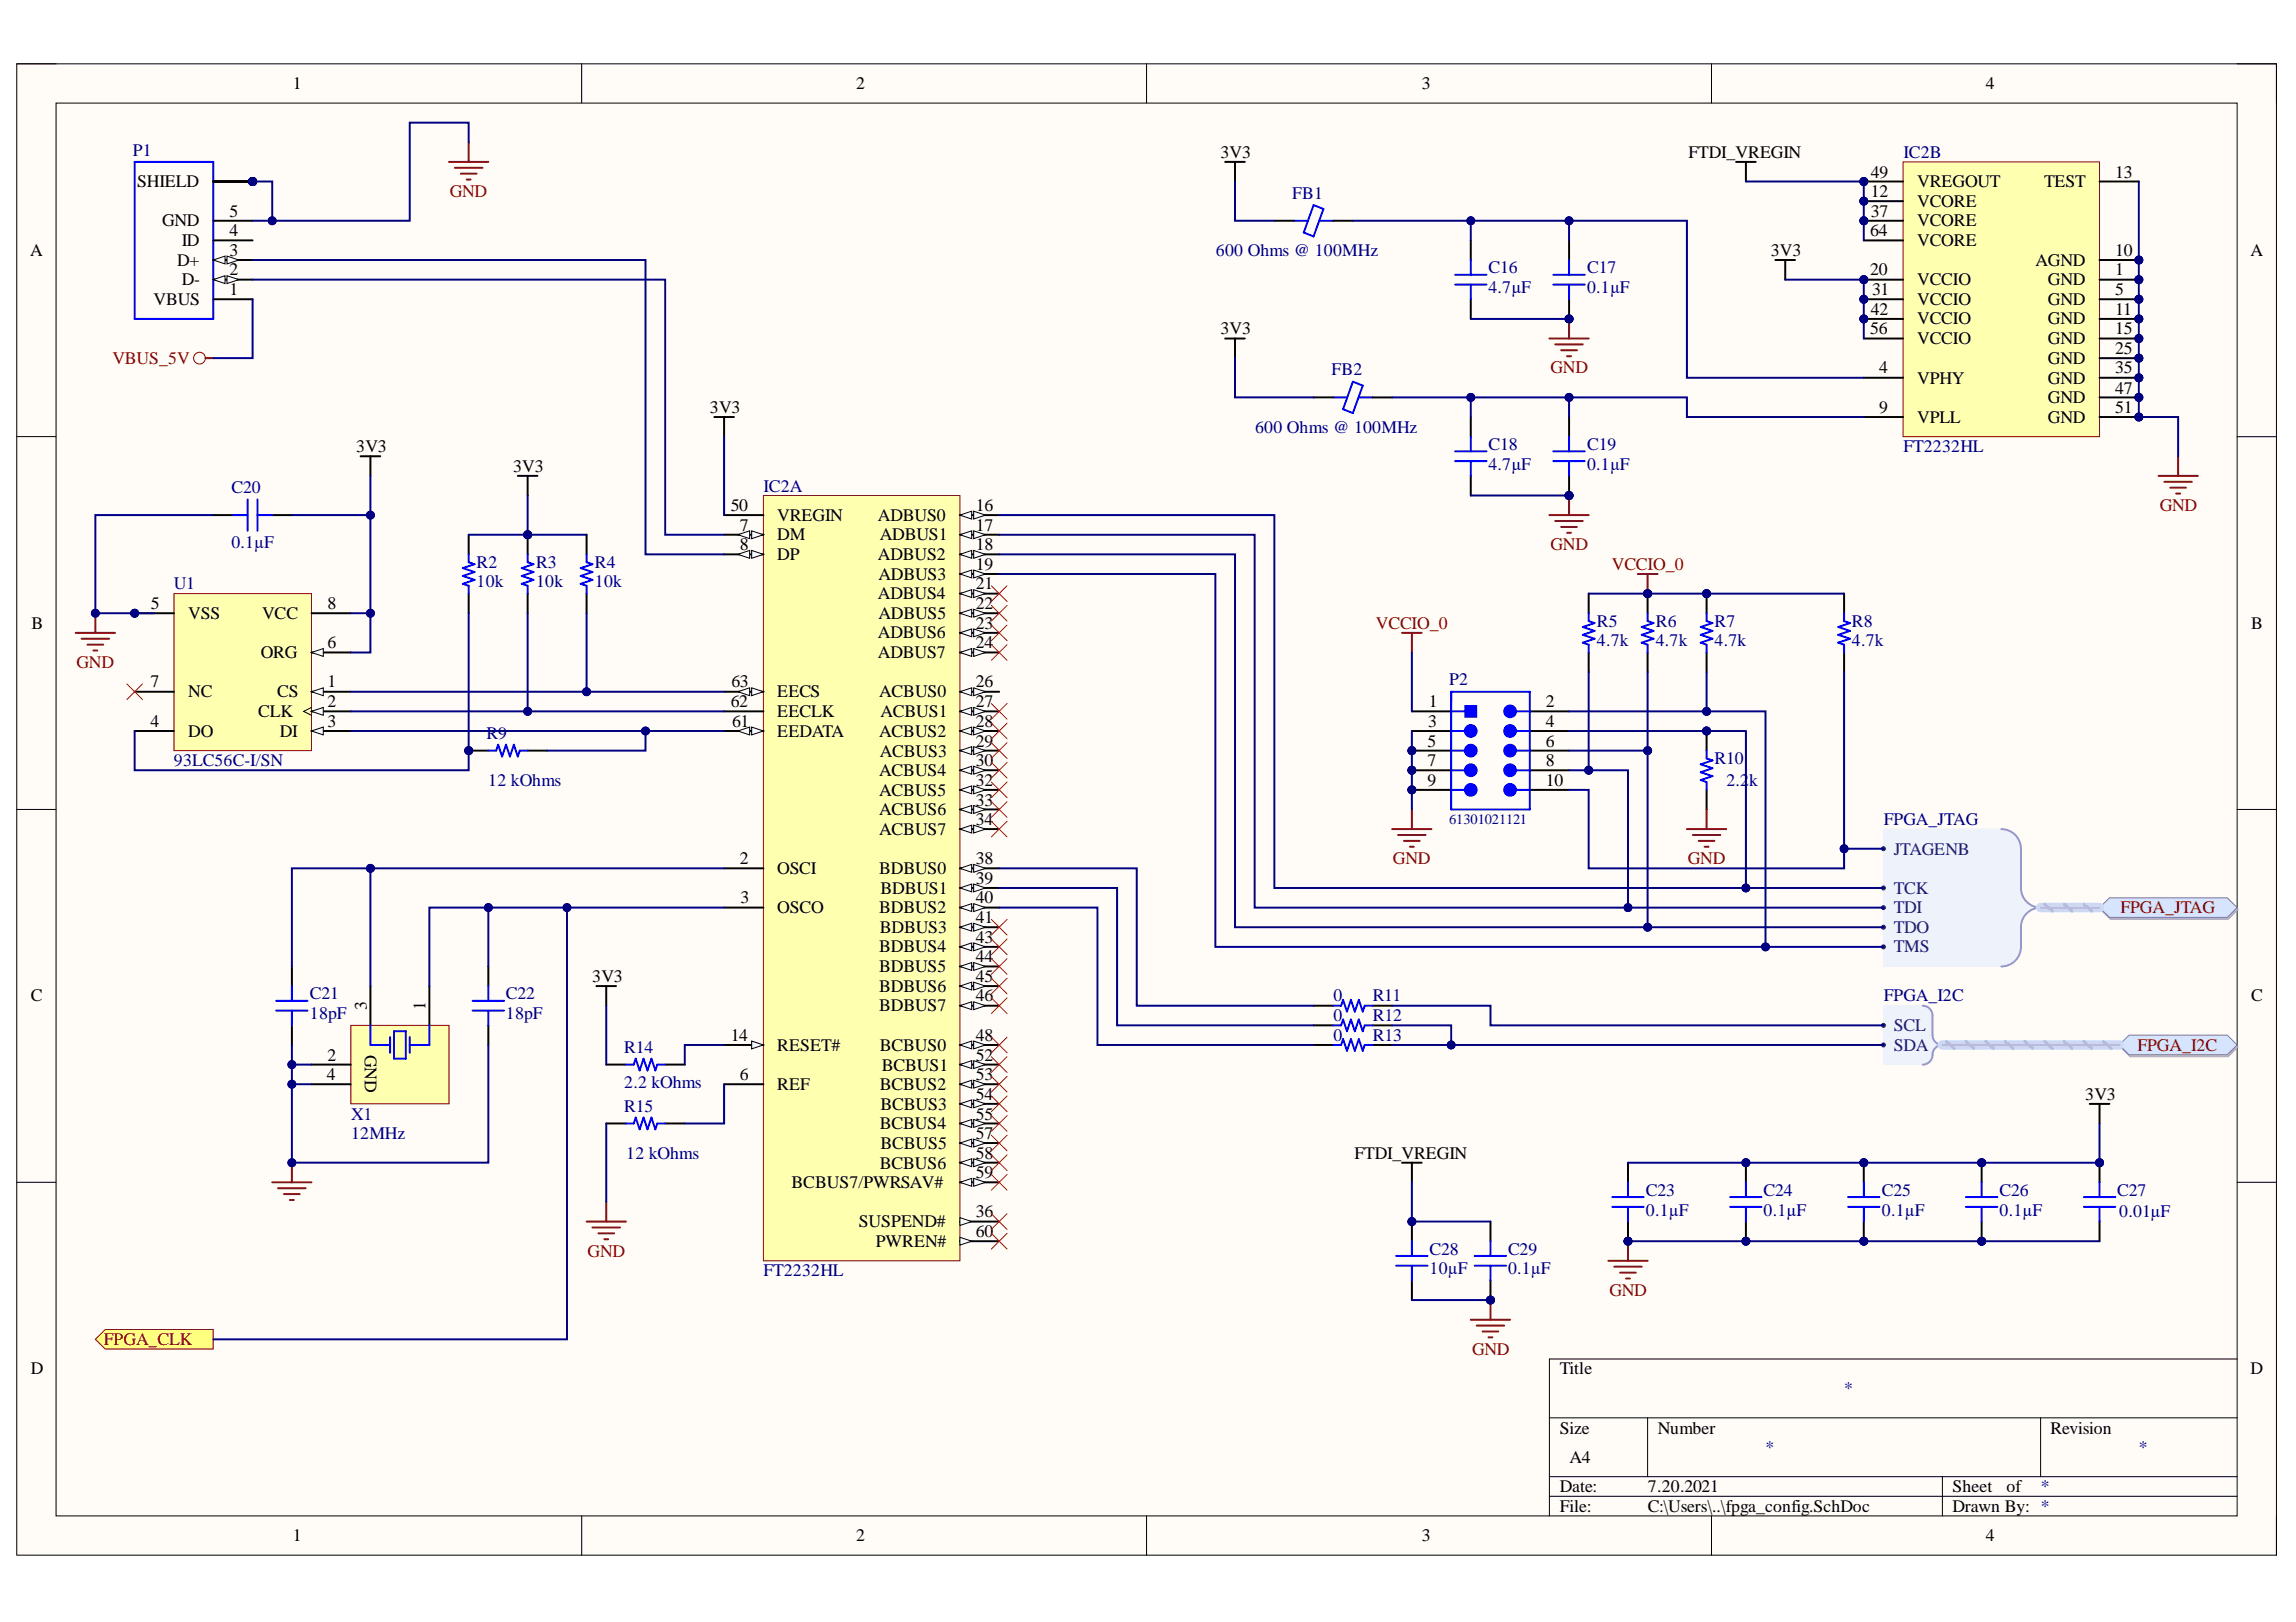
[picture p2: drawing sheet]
<svg xmlns="http://www.w3.org/2000/svg" width="297mm" height="210mm" viewBox="0 0 297 210" stroke-linecap="round" stroke-linejoin="round" font-family="sans-serif">
<defs><g id="words">
<g font-size="2.3">
<text x="37.9" y="11.6">1</text>
<text x="110.8" y="11.6">2</text>
<text x="183.9" y="11.6">3</text>
<text x="256.9" y="11.6">4</text>
<text x="157.9" y="20.4">3V3</text>
<text x="218.4" y="20.4">FTDI_VREGIN</text>
<text x="242" y="23">49</text>
<text x="273.7" y="23">13</text>
<text x="17.8" y="24.2">SHIELD</text>
<text x="21" y="29.3">GND</text>
<text x="29.7" y="28">5</text>
<text x="242" y="25.5">12</text>
<text x="242" y="28">37</text>
<text x="248" y="26.8">VCORE</text>
<text x="248" y="29.3">VCORE</text>
<text x="248" y="24.2">VREGOUT</text>
<text x="264.4" y="24.2">TEST</text>
<text x="3.9" y="33.1">A</text>
<text x="22.9" y="34.4">D+</text>
<text x="23.5" y="31.8">ID</text>
<text x="29.7" y="35.6">2</text>
<text x="29.7" y="33.1">3</text>
<text x="29.7" y="30.6">4</text>
<text x="229.1" y="33.1">3V3</text>
<text x="241.9" y="35.6">20</text>
<text x="241.9" y="30.6">64</text>
<text x="248" y="31.8">VCORE</text>
<text x="263.3" y="34.4">AGND</text>
<text x="273.7" y="35.6">1</text>
<text x="273.7" y="33.1">10</text>
<text x="291.2" y="33.1">A</text>
<text x="19.9" y="39.4">VBUS</text>
<text x="23.5" y="36.9">D-</text>
<text x="29.7" y="38.2">1</text>
<text x="242" y="40.7">42</text>
<text x="242.2" y="38.2">31</text>
<text x="248" y="36.9">VCCIO</text>
<text x="248" y="39.4">VCCIO</text>
<text x="248" y="42">VCCIO</text>
<text x="265" y="36.9">GND</text>
<text x="265" y="42">GND</text>
<text x="265" y="39.4">GND</text>
<text x="273.7" y="40.7">11</text>
<text x="273.7" y="38.2">5</text>
<text x="157.9" y="43.2">3V3</text>
<text x="241.9" y="43.2">56</text>
<text x="248" y="44.5">VCCIO</text>
<text x="265" y="44.5">GND</text>
<text x="265" y="47">GND</text>
<text x="273.7" y="43.2">15</text>
<text x="273.7" y="45.8">25</text>
<text x="91.8" y="53.5">3V3</text>
<text x="243.1" y="48.3">4</text>
<text x="243.1" y="53.5">9</text>
<text x="248" y="49.7">VPHY</text>
<text x="265" y="49.7">GND</text>
<text x="265" y="52.2">GND</text>
<text x="273.7" y="48.3">35</text>
<text x="273.7" y="50.9">47</text>
<text x="273.7" y="53.5">51</text>
<text x="46.1" y="58.5">3V3</text>
<text x="248" y="54.7">VPLL</text>
<text x="265" y="54.7">GND</text>
<text x="66.4" y="61.1">3V3</text>
<text x="94.5" y="66.1">50</text>
<text x="95.7" y="68.7">7</text>
<text x="95.7" y="71.2">8</text>
<text x="100.6" y="67.4">VREGIN</text>
<text x="100.6" y="69.9">DM</text>
<text x="113.6" y="67.4">ADBUS0</text>
<text x="113.8" y="69.9">ADBUS1</text>
<text x="126.3" y="66.1">16</text>
<text x="126.3" y="68.7">17</text>
<text x="126.3" y="71.2">18</text>
<text x="100.6" y="72.5">DP</text>
<text x="113.6" y="72.5">ADBUS2</text>
<text x="113.6" y="77.5">ADBUS4</text>
<text x="113.7" y="75">ADBUS3</text>
<text x="126.3" y="73.7">19</text>
<text x="126.3" y="76.3">21</text>
<text x="4.1" y="81.3">B</text>
<text x="19.5" y="78.8">5</text>
<text x="24.4" y="80.1">VSS</text>
<text x="33.9" y="80.1">VCC</text>
<text x="42.4" y="83.9">6</text>
<text x="42.4" y="78.8">8</text>
<text x="113.6" y="82.6">ADBUS6</text>
<text x="113.7" y="80.1">ADBUS5</text>
<text x="126.3" y="78.8">22</text>
<text x="126.3" y="81.3">23</text>
<text x="126.3" y="83.9">24</text>
<text x="291.3" y="81.3">B</text>
<text x="19.5" y="89">7</text>
<text x="33.7" y="85.2">ORG</text>
<text x="42.4" y="89">1</text>
<text x="94.6" y="89">63</text>
<text x="113.6" y="85.2">ADBUS7</text>
<text x="126.3" y="89">26</text>
<text x="19.5" y="94.1">4</text>
<text x="24.4" y="95.4">DO</text>
<text x="24.4" y="90.2">NC</text>
<text x="33.4" y="92.8">CLK</text>
<text x="35.9" y="90.2">CS</text>
<text x="36.2" y="95.4">DI</text>
<text x="42.4" y="94.1">3</text>
<text x="42.4" y="91.5">2</text>
<text x="94.5" y="91.5">62</text>
<text x="94.7" y="94.1">61</text>
<text x="100.6" y="95.4">EEDATA</text>
<text x="100.6" y="92.8">EECLK</text>
<text x="100.6" y="90.2">EECS</text>
<text x="113.7" y="90.2">ACBUS0</text>
<text x="113.7" y="95.4">ACBUS2</text>
<text x="113.9" y="92.8">ACBUS1</text>
<text x="126.3" y="91.5">27</text>
<text x="126.3" y="94.1">28</text>
<text x="184.8" y="94.1">3</text>
<text x="184.9" y="91.5">1</text>
<text x="200" y="94.1">4</text>
<text x="200" y="91.5">2</text>
<text x="113.7" y="100.4">ACBUS4</text>
<text x="113.8" y="97.9">ACBUS3</text>
<text x="126.3" y="96.6">29</text>
<text x="126.3" y="99.2">30</text>
<text x="126.3" y="101.7">32</text>
<text x="184.7" y="96.6">5</text>
<text x="184.7" y="99.2">7</text>
<text x="184.7" y="101.7">9</text>
<text x="200" y="96.6">6</text>
<text x="200" y="99.2">8</text>
<text x="200" y="101.7">10</text>
<text x="113.7" y="103">ACBUS5</text>
<text x="113.7" y="105.5">ACBUS6</text>
<text x="126.3" y="104.2">33</text>
<text x="126.3" y="106.8">34</text>
<text x="95.7" y="111.8">2</text>
<text x="100.6" y="113.1">OSCI</text>
<text x="113.7" y="108">ACBUS7</text>
<text x="113.7" y="113.1">BDBUS0</text>
<text x="126.3" y="111.8">38</text>
<text x="95.8" y="116.9">3</text>
<text x="100.6" y="118.2">OSCO</text>
<text x="113.7" y="118.2">BDBUS2</text>
<text x="113.9" y="115.7">BDBUS1</text>
<text x="126.3" y="114.4">39</text>
<text x="126.3" y="116.9">40</text>
<text x="126.3" y="119.5">41</text>
<text x="113.7" y="123.3">BDBUS4</text>
<text x="113.7" y="125.8">BDBUS5</text>
<text x="113.8" y="120.7">BDBUS3</text>
<text x="126.3" y="122">43</text>
<text x="126.3" y="124.5">44</text>
<text x="4" y="129.6">C</text>
<text x="47.4" y="130.7" transform="rotate(-90 47.4 130.7)">3</text>
<text x="55.1" y="130.7" transform="rotate(-90 55.1 130.7)">1</text>
<text x="76.6" y="127.1">3V3</text>
<text x="113.7" y="128.3">BDBUS6</text>
<text x="113.7" y="130.9">BDBUS7</text>
<text x="126.3" y="127.1">45</text>
<text x="126.3" y="129.6">46</text>
<text x="291.3" y="129.6">C</text>
<text x="42.4" y="137.3">2</text>
<text x="47.2" y="136.5" transform="rotate(90 47.2 136.5)">GND</text>
<text x="94.5" y="134.7">14</text>
<text x="100.6" y="136">RESET#</text>
<text x="113.8" y="136">BCBUS0</text>
<text x="126.3" y="134.7">48</text>
<text x="126.3" y="137.3">52</text>
<text x="42.3" y="139.8">4</text>
<text x="95.7" y="139.8">6</text>
<text x="100.6" y="141.1">REF</text>
<text x="113.8" y="141.1">BCBUS2</text>
<text x="113.9" y="143.6">BCBUS3</text>
<text x="114.1" y="138.5">BCBUS1</text>
<text x="126.3" y="139.8">53</text>
<text x="126.3" y="142.3">54</text>
<text x="269.8" y="142.3">3V3</text>
<text x="113.8" y="146.1">BCBUS4</text>
<text x="113.9" y="148.7">BCBUS5</text>
<text x="126.3" y="144.9">55</text>
<text x="126.3" y="147.4">57</text>
<text x="126.3" y="150">58</text>
<text x="175.2" y="150">FTDI_VREGIN</text>
<text x="102.4" y="153.8">BCBUS7/PWRSAV#</text>
<text x="113.8" y="151.2">BCBUS6</text>
<text x="126.3" y="152.5">59</text>
<text x="111.1" y="158.8">SUSPEND#</text>
<text x="113.3" y="161.4">PWREN#</text>
<text x="126.3" y="157.6">36</text>
<text x="126.3" y="160.1">60</text>
<text x="4" y="177.8">D</text>
<text x="201.8" y="177.8">Title</text>
<text x="291.2" y="177.8">D</text>
<text x="201.8" y="185.5">Size</text>
<text x="214.5" y="185.5">Number</text>
<text x="265.3" y="185.5">Revision</text>
<text x="203" y="189.3">A4</text>
<text x="201.8" y="193.1">Date:</text>
<text x="201.8" y="195.7">File:</text>
<text x="213.2" y="193.1">7.20.2021</text>
<text x="213.2" y="195.7">C:\Users\..\fpga_config.SchDoc</text>
<text x="252.6" y="193.1">Sheet</text>
<text x="252.6" y="195.7">Drawn By: *</text>
<text x="259.6" y="193.1">of</text>
<text x="37.9" y="199.5">1</text>
<text x="110.8" y="199.5">2</text>
<text x="183.9" y="199.5">3</text>
<text x="256.9" y="199.5">4</text>
</g>
<g font-size="2.3" fill="#000080">
<text x="17.2" y="20.2">P1</text>
<text x="246.3" y="20.4">IC2B</text>
<text x="167.2" y="25.8">FB1</text>
<text x="157.3" y="33.1">600 Ohms @ 100MHz</text>
<text x="192.6" y="35.4">C16</text>
<text x="205.3" y="35.4">C17</text>
<text x="192.6" y="37.9">4.7µF</text>
<text x="205.3" y="37.9">0.1µF</text>
<text x="172.3" y="48.6">FB2</text>
<text x="162.4" y="56">600 Ohms @ 100MHz</text>
<text x="192.6" y="58.3">C18</text>
<text x="205.3" y="58.3">C19</text>
<text x="246.3" y="58.5">FT2232HL</text>
<text x="29.9" y="63.9">C20</text>
<text x="98.8" y="63.6">IC2A</text>
<text x="192.6" y="60.8">4.7µF</text>
<text x="205.3" y="60.8">0.1µF</text>
<text x="29.9" y="71">0.1µF</text>
<text x="22.5" y="76.3">U1</text>
<text x="61.7" y="76">10k</text>
<text x="61.7" y="73.5">R2</text>
<text x="69.3" y="76">10k</text>
<text x="69.3" y="73.5">R3</text>
<text x="77" y="76">10k</text>
<text x="77" y="73.5">R4</text>
<text x="206.6" y="83.6">4.7k</text>
<text x="206.6" y="81.1">R5</text>
<text x="214.2" y="83.6">4.7k</text>
<text x="214.2" y="81.1">R6</text>
<text x="221.8" y="83.6">4.7k</text>
<text x="221.8" y="81.1">R7</text>
<text x="239.6" y="83.6">4.7k</text>
<text x="239.6" y="81.1">R8</text>
<text x="187.5" y="88.7">P2</text>
<text x="62.9" y="95.6">R9</text>
<text x="22.5" y="99.2">93LC56C-I/SN</text>
<text x="63.2" y="101.7">12 kOhms</text>
<text x="221.8" y="98.9">R10</text>
<text x="223.3" y="101.7">2.2</text>
<text x="226.3" y="101.7">k</text>
<text x="243.7" y="106.8">FPGA_JTAG</text>
<text x="40.1" y="131.9">18pF</text>
<text x="40.1" y="129.3">C21</text>
<text x="65.5" y="131.9">18pF</text>
<text x="65.5" y="129.3">C22</text>
<text x="172.5" y="129.6">0</text>
<text x="177.6" y="129.6">R11</text>
<text x="243.7" y="129.6">FPGA_I2C</text>
<text x="80.8" y="136.3">R14</text>
<text x="172.5" y="134.7">0</text>
<text x="172.5" y="132.1">0</text>
<text x="177.6" y="134.7">R13</text>
<text x="177.6" y="132.1">R12</text>
<text x="80.8" y="140.8">2.2 kOhms</text>
<text x="80.8" y="143.9">R15</text>
<text x="45.4" y="144.9">X1</text>
<text x="45.4" y="147.4">12MHz</text>
<text x="81" y="150">12 kOhms</text>
<text x="212.9" y="154.8">C23</text>
<text x="228.2" y="154.8">C24</text>
<text x="243.5" y="154.8">C25</text>
<text x="258.7" y="154.8">C26</text>
<text x="273.9" y="154.8">C27</text>
<text x="212.9" y="157.3">0.1µF</text>
<text x="228.2" y="157.3">0.1µF</text>
<text x="243.5" y="157.3">0.1µF</text>
<text x="258.7" y="157.3">0.1µF</text>
<text x="274.2" y="157.6">0.01µF</text>
<text x="98.8" y="165.2">FT2232HL</text>
<text x="185" y="164.9">10µF</text>
<text x="185" y="162.4">C28</text>
<text x="195.1" y="164.9">0.1µF</text>
<text x="195.1" y="162.4">C29</text>
<text x="238.6" y="180.4">*</text>
<text x="228.4" y="188.1">*</text>
<text x="276.7" y="188.1">*</text>
<text x="264" y="193.1">*</text>
</g>
<g font-size="2.3" fill="#800000">
<text x="58.2" y="25.5">GND</text>
<text x="14.5" y="47">VBUS_5V</text>
<text x="200.6" y="48.3">GND</text>
<text x="200.6" y="71.2">GND</text>
<text x="279.4" y="66.1">GND</text>
<text x="208.5" y="73.7">VCCIO_0</text>
<text x="178" y="81.3">VCCIO_0</text>
<text x="9.9" y="86.4">GND</text>
<text x="180.2" y="111.8">GND</text>
<text x="218.4" y="111.8">GND</text>
<text x="274.3" y="118.2">FPGA_JTAG</text>
<text x="276.5" y="136">FPGA_I2C</text>
<text x="76" y="162.6">GND</text>
<text x="208.2" y="167.7">GND</text>
<text x="13.4" y="174">FPGA_CLK</text>
<text x="190.4" y="175.3">GND</text>
</g>
<g font-size="2.3" fill="#003a70">
<text x="245" y="110.6">JTAGENB</text>
<text x="245" y="115.7">TCK</text>
<text x="245" y="118.2">TDI</text>
<text x="245" y="120.7">TDO</text>
<text x="245" y="123.3">TMS</text>
<text x="245" y="133.4">SCL</text>
<text x="245" y="136">SDA</text>
</g>
<text font-size="1.9" fill="#000080" x="187.5" y="106.6">61301021121</text>
</g></defs>
<path d="M2.2 8.3h292.3v193h-292.3z" fill-rule="evenodd" fill="#fffcf8"/>
<path d="M2.2 8.3h292.3v193h-292.3z" fill="none" stroke="#000" stroke-width=".13"/>
<path d="M7.3 13.3h282.1v182.9h-282.1z" fill-rule="evenodd" fill="#fffcf8"/>
<g fill="none" stroke="#000" stroke-width=".13">
<path d="M2.2 8.3h5.1M7.3 13.3h282.1v182.9h-282.1zM75.2 8.3v5M148.3 8.3v5M221.4 8.3v5M289.4 8.3h5.1v5M2.2 56.5h5.1M289.4 56.5h5.1M2.2 104.8h5.1M289.4 104.8h5.1M2.2 153h5.1M289.4 153h5.1"/>
<path d="M289.4 175.9h-89v20.3M75.3 196.2v5.1M148.3 196.2v5.1M200.4 183.5h89M200.4 191.1h89M200.4 193.6h89M213.2 183.5v7.6M221.4 196.2v5.1M251.3 191.1v5.1M264 183.5v7.6M294.5 196.2v5.1"/>
</g>
<path d="M98.8 64.1h25.4v99.1h-25.4z" fill-rule="evenodd" fill="#ffffb0"/>
<path d="M98.8 64.1h25.4v99.1h-25.4z" fill="none" stroke="#800000" stroke-width=".13"/>
<path d="M93.7 135.2h5.1" fill="none" stroke="#000" stroke-width=".25"/>
<path d="M97.2 134.7l1.6 .5-1.6 .5z" fill="#f8fcff"/>
<path d="M97.2 134.7l1.6 .5-1.6 .5z" fill="none" stroke="#000" stroke-width=".13"/>
<path d="M124.2 66.7h5.1" fill="none" stroke="#000" stroke-width=".25"/>
<path d="M124.2 66.7l1.5-.5v1z" fill="#f8fcff"/>
<path d="M124.2 66.7l1.5-.5v1z" fill="none" stroke="#000" stroke-width=".13"/>
<path d="M126 66.2l1.5 .5-1.5 .5z" fill="#f8fcff"/>
<path d="M126 66.2l1.5 .5-1.5 .5z" fill="none" stroke="#000" stroke-width=".13"/>
<path d="M124.2 69.2h5.1" fill="none" stroke="#000" stroke-width=".25"/>
<path d="M124.2 69.2l1.5-.5v1z" fill="#f8fcff"/>
<path d="M124.2 69.2l1.5-.5v1z" fill="none" stroke="#000" stroke-width=".13"/>
<path d="M126 68.7l1.5 .5-1.5 .5z" fill="#f8fcff"/>
<path d="M126 68.7l1.5 .5-1.5 .5z" fill="none" stroke="#000" stroke-width=".13"/>
<path d="M124.2 71.7h5.1" fill="none" stroke="#000" stroke-width=".25"/>
<path d="M124.2 71.7l1.5-.5v1z" fill="#f8fcff"/>
<path d="M124.2 71.7l1.5-.5v1z" fill="none" stroke="#000" stroke-width=".13"/>
<path d="M126 71.2l1.5 .5-1.5 .5z" fill="#f8fcff"/>
<path d="M126 71.2l1.5 .5-1.5 .5z" fill="none" stroke="#000" stroke-width=".13"/>
<path d="M124.2 74.3h5.1" fill="none" stroke="#000" stroke-width=".25"/>
<path d="M124.2 74.3l1.5-.5v1z" fill="#f8fcff"/>
<path d="M124.2 74.3l1.5-.5v1z" fill="none" stroke="#000" stroke-width=".13"/>
<path d="M126 73.8l1.5 .5-1.5 .5z" fill="#f8fcff"/>
<path d="M126 73.8l1.5 .5-1.5 .5z" fill="none" stroke="#000" stroke-width=".13"/>
<path d="M124.2 76.8h5.1M93.7 112.4h5.1" fill="none" stroke="#000" stroke-width=".25"/>
<path d="M124.2 76.8l1.5-.5v1z" fill="#f8fcff"/>
<path d="M124.2 76.8l1.5-.5v1z" fill="none" stroke="#000" stroke-width=".13"/>
<path d="M126 76.3l1.5 .5-1.5 .5z" fill="#f8fcff"/>
<path d="M126 76.3l1.5 .5-1.5 .5z" fill="none" stroke="#000" stroke-width=".13"/>
<path d="M124.2 79.4h5.1" fill="none" stroke="#000" stroke-width=".25"/>
<path d="M124.2 79.4l1.5-.5v1z" fill="#f8fcff"/>
<path d="M124.2 79.4l1.5-.5v1z" fill="none" stroke="#000" stroke-width=".13"/>
<path d="M126 78.9l1.5 .5-1.5 .5z" fill="#f8fcff"/>
<path d="M126 78.9l1.5 .5-1.5 .5z" fill="none" stroke="#000" stroke-width=".13"/>
<path d="M124.2 81.9h5.1" fill="none" stroke="#000" stroke-width=".25"/>
<path d="M124.2 81.9l1.5-.5v1z" fill="#f8fcff"/>
<path d="M124.2 81.9l1.5-.5v1z" fill="none" stroke="#000" stroke-width=".13"/>
<path d="M126 81.4l1.5 .5-1.5 .5z" fill="#f8fcff"/>
<path d="M126 81.4l1.5 .5-1.5 .5z" fill="none" stroke="#000" stroke-width=".13"/>
<path d="M124.2 84.4h5.1" fill="none" stroke="#000" stroke-width=".25"/>
<path d="M124.2 84.4l1.5-.5v1z" fill="#f8fcff"/>
<path d="M124.2 84.4l1.5-.5v1z" fill="none" stroke="#000" stroke-width=".13"/>
<path d="M126 83.9l1.5 .5-1.5 .5z" fill="#f8fcff"/>
<path d="M126 83.9l1.5 .5-1.5 .5z" fill="none" stroke="#000" stroke-width=".13"/>
<path d="M124.2 89.5h5.1" fill="none" stroke="#000" stroke-width=".25"/>
<path d="M124.2 89.5l1.5-.5v1z" fill="#f8fcff"/>
<path d="M124.2 89.5l1.5-.5v1z" fill="none" stroke="#000" stroke-width=".13"/>
<path d="M126 89l1.5 .5-1.5 .5z" fill="#f8fcff"/>
<path d="M126 89l1.5 .5-1.5 .5z" fill="none" stroke="#000" stroke-width=".13"/>
<path d="M124.2 92.1h5.1" fill="none" stroke="#000" stroke-width=".25"/>
<path d="M124.2 92.1l1.5-.5v1z" fill="#f8fcff"/>
<path d="M124.2 92.1l1.5-.5v1z" fill="none" stroke="#000" stroke-width=".13"/>
<path d="M126 91.6l1.5 .5-1.5 .5z" fill="#f8fcff"/>
<path d="M126 91.6l1.5 .5-1.5 .5z" fill="none" stroke="#000" stroke-width=".13"/>
<path d="M124.2 94.6h5.1" fill="none" stroke="#000" stroke-width=".25"/>
<path d="M124.2 94.6l1.5-.5v1z" fill="#f8fcff"/>
<path d="M124.2 94.6l1.5-.5v1z" fill="none" stroke="#000" stroke-width=".13"/>
<path d="M126 94.1l1.5 .5-1.5 .5z" fill="#f8fcff"/>
<path d="M126 94.1l1.5 .5-1.5 .5z" fill="none" stroke="#000" stroke-width=".13"/>
<path d="M124.2 97.1h5.1" fill="none" stroke="#000" stroke-width=".25"/>
<path d="M124.2 97.1l1.5-.5v1z" fill="#f8fcff"/>
<path d="M124.2 97.1l1.5-.5v1z" fill="none" stroke="#000" stroke-width=".13"/>
<path d="M126 96.6l1.5 .5-1.5 .5z" fill="#f8fcff"/>
<path d="M126 96.6l1.5 .5-1.5 .5z" fill="none" stroke="#000" stroke-width=".13"/>
<path d="M124.2 99.7h5.1M93.7 117.5h5.1" fill="none" stroke="#000" stroke-width=".25"/>
<path d="M124.2 99.7l1.5-.5v1z" fill="#f8fcff"/>
<path d="M124.2 99.7l1.5-.5v1z" fill="none" stroke="#000" stroke-width=".13"/>
<path d="M126 99.2l1.5 .5-1.5 .5z" fill="#f8fcff"/>
<path d="M126 99.2l1.5 .5-1.5 .5z" fill="none" stroke="#000" stroke-width=".13"/>
<path d="M124.2 102.2h5.1" fill="none" stroke="#000" stroke-width=".25"/>
<path d="M124.2 102.2l1.5-.5v1z" fill="#f8fcff"/>
<path d="M124.2 102.2l1.5-.5v1z" fill="none" stroke="#000" stroke-width=".13"/>
<path d="M126 101.7l1.5 .5-1.5 .5z" fill="#f8fcff"/>
<path d="M126 101.7l1.5 .5-1.5 .5z" fill="none" stroke="#000" stroke-width=".13"/>
<path d="M124.2 104.8h5.1" fill="none" stroke="#000" stroke-width=".25"/>
<path d="M124.2 104.8l1.5-.6v1.1z" fill="#f8fcff"/>
<path d="M124.2 104.8l1.5-.6v1.1z" fill="none" stroke="#000" stroke-width=".13"/>
<path d="M126 104.2l1.5 .6-1.5 .5z" fill="#f8fcff"/>
<path d="M126 104.2l1.5 .6-1.5 .5z" fill="none" stroke="#000" stroke-width=".13"/>
<path d="M124.2 107.3h5.1" fill="none" stroke="#000" stroke-width=".25"/>
<path d="M124.2 107.3l1.5-.5v1z" fill="#f8fcff"/>
<path d="M124.2 107.3l1.5-.5v1z" fill="none" stroke="#000" stroke-width=".13"/>
<path d="M126 106.8l1.5 .5-1.5 .5z" fill="#f8fcff"/>
<path d="M126 106.8l1.5 .5-1.5 .5z" fill="none" stroke="#000" stroke-width=".13"/>
<path d="M124.2 158.1h5.1" fill="none" stroke="#000" stroke-width=".25"/>
<path d="M124.2 157.6l1.5 .5-1.5 .5z" fill="#f8fcff"/>
<path d="M124.2 157.6l1.5 .5-1.5 .5z" fill="none" stroke="#000" stroke-width=".13"/>
<path d="M124.2 112.4h5.1" fill="none" stroke="#000" stroke-width=".25"/>
<path d="M124.2 112.4l1.5-.5v1z" fill="#f8fcff"/>
<path d="M124.2 112.4l1.5-.5v1z" fill="none" stroke="#000" stroke-width=".13"/>
<path d="M126 111.9l1.5 .5-1.5 .5z" fill="#f8fcff"/>
<path d="M126 111.9l1.5 .5-1.5 .5z" fill="none" stroke="#000" stroke-width=".13"/>
<path d="M124.2 114.9h5.1" fill="none" stroke="#000" stroke-width=".25"/>
<path d="M124.2 114.9l1.5-.5v1z" fill="#f8fcff"/>
<path d="M124.2 114.9l1.5-.5v1z" fill="none" stroke="#000" stroke-width=".13"/>
<path d="M126 114.4l1.5 .5-1.5 .5z" fill="#f8fcff"/>
<path d="M126 114.4l1.5 .5-1.5 .5z" fill="none" stroke="#000" stroke-width=".13"/>
<path d="M124.2 117.5h5.1" fill="none" stroke="#000" stroke-width=".25"/>
<path d="M124.2 117.5l1.5-.6v1.1z" fill="#f8fcff"/>
<path d="M124.2 117.5l1.5-.6v1.1z" fill="none" stroke="#000" stroke-width=".13"/>
<path d="M126 116.9l1.5 .6-1.5 .5z" fill="#f8fcff"/>
<path d="M126 116.9l1.5 .6-1.5 .5z" fill="none" stroke="#000" stroke-width=".13"/>
<path d="M124.2 120h5.1" fill="none" stroke="#000" stroke-width=".25"/>
<path d="M124.2 120l1.5-.5v1z" fill="#f8fcff"/>
<path d="M124.2 120l1.5-.5v1z" fill="none" stroke="#000" stroke-width=".13"/>
<path d="M126 119.5l1.5 .5-1.5 .5z" fill="#f8fcff"/>
<path d="M126 119.5l1.5 .5-1.5 .5z" fill="none" stroke="#000" stroke-width=".13"/>
<path d="M124.2 122.5h5.1" fill="none" stroke="#000" stroke-width=".25"/>
<path d="M124.2 122.5l1.5-.5v1z" fill="#f8fcff"/>
<path d="M124.2 122.5l1.5-.5v1z" fill="none" stroke="#000" stroke-width=".13"/>
<path d="M126 122l1.5 .5-1.5 .5z" fill="#f8fcff"/>
<path d="M126 122l1.5 .5-1.5 .5z" fill="none" stroke="#000" stroke-width=".13"/>
<path d="M124.2 125.1h5.1" fill="none" stroke="#000" stroke-width=".25"/>
<path d="M124.2 125.1l1.5-.5v1z" fill="#f8fcff"/>
<path d="M124.2 125.1l1.5-.5v1z" fill="none" stroke="#000" stroke-width=".13"/>
<path d="M126 124.6l1.5 .5-1.5 .5z" fill="#f8fcff"/>
<path d="M126 124.6l1.5 .5-1.5 .5z" fill="none" stroke="#000" stroke-width=".13"/>
<path d="M124.2 127.6h5.1" fill="none" stroke="#000" stroke-width=".25"/>
<path d="M124.2 127.6l1.5-.5v1z" fill="#f8fcff"/>
<path d="M124.2 127.6l1.5-.5v1z" fill="none" stroke="#000" stroke-width=".13"/>
<path d="M126 127.1l1.5 .5-1.5 .5z" fill="#f8fcff"/>
<path d="M126 127.1l1.5 .5-1.5 .5z" fill="none" stroke="#000" stroke-width=".13"/>
<path d="M124.2 130.1h5.1" fill="none" stroke="#000" stroke-width=".25"/>
<path d="M124.2 130.1l1.5-.5v1.1z" fill="#f8fcff"/>
<path d="M124.2 130.1l1.5-.5v1.1z" fill="none" stroke="#000" stroke-width=".13"/>
<path d="M126 129.6l1.5 .5-1.5 .6z" fill="#f8fcff"/>
<path d="M126 129.6l1.5 .5-1.5 .6z" fill="none" stroke="#000" stroke-width=".13"/>
<path d="M124.2 135.2h5.1" fill="none" stroke="#000" stroke-width=".25"/>
<path d="M124.2 135.2l1.5-.5v1z" fill="#f8fcff"/>
<path d="M124.2 135.2l1.5-.5v1z" fill="none" stroke="#000" stroke-width=".13"/>
<path d="M126 134.7l1.5 .5-1.5 .5z" fill="#f8fcff"/>
<path d="M126 134.7l1.5 .5-1.5 .5z" fill="none" stroke="#000" stroke-width=".13"/>
<path d="M93.7 66.7h5.1M124.2 137.8h5.1" fill="none" stroke="#000" stroke-width=".25"/>
<path d="M124.2 137.8l1.5-.5v1z" fill="#f8fcff"/>
<path d="M124.2 137.8l1.5-.5v1z" fill="none" stroke="#000" stroke-width=".13"/>
<path d="M126 137.3l1.5 .5-1.5 .5z" fill="#f8fcff"/>
<path d="M126 137.3l1.5 .5-1.5 .5z" fill="none" stroke="#000" stroke-width=".13"/>
<path d="M124.2 140.3h5.1" fill="none" stroke="#000" stroke-width=".25"/>
<path d="M124.2 140.3l1.5-.5v1z" fill="#f8fcff"/>
<path d="M124.2 140.3l1.5-.5v1z" fill="none" stroke="#000" stroke-width=".13"/>
<path d="M126 139.8l1.5 .5-1.5 .5z" fill="#f8fcff"/>
<path d="M126 139.8l1.5 .5-1.5 .5z" fill="none" stroke="#000" stroke-width=".13"/>
<path d="M124.2 142.8h5.1" fill="none" stroke="#000" stroke-width=".25"/>
<path d="M124.2 142.8l1.5-.5v1.1z" fill="#f8fcff"/>
<path d="M124.2 142.8l1.5-.5v1.1z" fill="none" stroke="#000" stroke-width=".13"/>
<path d="M126 142.3l1.5 .5-1.5 .6z" fill="#f8fcff"/>
<path d="M126 142.3l1.5 .5-1.5 .6z" fill="none" stroke="#000" stroke-width=".13"/>
<path d="M124.2 145.4h5.1" fill="none" stroke="#000" stroke-width=".25"/>
<path d="M124.2 145.4l1.5-.5v1z" fill="#f8fcff"/>
<path d="M124.2 145.4l1.5-.5v1z" fill="none" stroke="#000" stroke-width=".13"/>
<path d="M126 144.9l1.5 .5-1.5 .5z" fill="#f8fcff"/>
<path d="M126 144.9l1.5 .5-1.5 .5z" fill="none" stroke="#000" stroke-width=".13"/>
<path d="M124.2 147.9h5.1" fill="none" stroke="#000" stroke-width=".25"/>
<path d="M124.2 147.9l1.5-.5v1z" fill="#f8fcff"/>
<path d="M124.2 147.9l1.5-.5v1z" fill="none" stroke="#000" stroke-width=".13"/>
<path d="M126 147.4l1.5 .5-1.5 .5z" fill="#f8fcff"/>
<path d="M126 147.4l1.5 .5-1.5 .5z" fill="none" stroke="#000" stroke-width=".13"/>
<path d="M124.2 150.5h5.1" fill="none" stroke="#000" stroke-width=".25"/>
<path d="M124.2 150.5l1.5-.5v1z" fill="#f8fcff"/>
<path d="M124.2 150.5l1.5-.5v1z" fill="none" stroke="#000" stroke-width=".13"/>
<path d="M126 150l1.5 .5-1.5 .5z" fill="#f8fcff"/>
<path d="M126 150l1.5 .5-1.5 .5z" fill="none" stroke="#000" stroke-width=".13"/>
<path d="M124.2 153h5.1" fill="none" stroke="#000" stroke-width=".25"/>
<path d="M124.2 153l1.5-.5v1z" fill="#f8fcff"/>
<path d="M124.2 153l1.5-.5v1z" fill="none" stroke="#000" stroke-width=".13"/>
<path d="M126 152.5l1.5 .5-1.5 .5z" fill="#f8fcff"/>
<path d="M126 152.5l1.5 .5-1.5 .5z" fill="none" stroke="#000" stroke-width=".13"/>
<path d="M93.7 140.3h5.1M124.2 160.6h5.1" fill="none" stroke="#000" stroke-width=".25"/>
<path d="M124.2 160.1l1.5 .5-1.5 .5z" fill="#f8fcff"/>
<path d="M124.2 160.1l1.5 .5-1.5 .5z" fill="none" stroke="#000" stroke-width=".13"/>
<path d="M93.7 94.6h5.1" fill="none" stroke="#000" stroke-width=".25"/>
<path d="M97.2 94.1l1.6 .5-1.6 .5z" fill="#f8fcff"/>
<path d="M97.2 94.1l1.6 .5-1.6 .5z" fill="none" stroke="#000" stroke-width=".13"/>
<path d="M95.5 94.6l1.5-.5v1z" fill="#f8fcff"/>
<path d="M95.5 94.6l1.5-.5v1z" fill="none" stroke="#000" stroke-width=".13"/>
<path d="M93.7 92.1h5.1M93.7 89.5h5.1" fill="none" stroke="#000" stroke-width=".25"/>
<path d="M97.2 89l1.6 .5-1.6 .5z" fill="#f8fcff"/>
<path d="M97.2 89l1.6 .5-1.6 .5z" fill="none" stroke="#000" stroke-width=".13"/>
<path d="M95.5 89.5l1.5-.5v1z" fill="#f8fcff"/>
<path d="M95.5 89.5l1.5-.5v1z" fill="none" stroke="#000" stroke-width=".13"/>
<path d="M93.7 69.2h5.1" fill="none" stroke="#000" stroke-width=".25"/>
<path d="M97.2 68.7l1.6 .5-1.6 .5z" fill="#f8fcff"/>
<path d="M97.2 68.7l1.6 .5-1.6 .5z" fill="none" stroke="#000" stroke-width=".13"/>
<path d="M95.5 69.2l1.5-.5v1z" fill="#f8fcff"/>
<path d="M95.5 69.2l1.5-.5v1z" fill="none" stroke="#000" stroke-width=".13"/>
<path d="M93.7 71.7h5.1" fill="none" stroke="#000" stroke-width=".25"/>
<path d="M97.2 71.2l1.6 .5-1.6 .5z" fill="#f8fcff"/>
<path d="M97.2 71.2l1.6 .5-1.6 .5z" fill="none" stroke="#000" stroke-width=".13"/>
<path d="M95.5 71.7l1.5-.5v1z" fill="#f8fcff"/>
<path d="M95.5 71.7l1.5-.5v1z" fill="none" stroke="#000" stroke-width=".13"/>
<circle cx="276.7" cy="36.2" r=".51" fill="#000080"/>
<circle cx="276.7" cy="36.2" r=".51" fill="none" stroke="#000080" stroke-width=".13"/>
<circle cx="276.7" cy="33.6" r=".51" fill="#000080"/>
<circle cx="276.7" cy="33.6" r=".51" fill="none" stroke="#000080" stroke-width=".13"/>
<circle cx="276.7" cy="41.3" r=".51" fill="#000080"/>
<circle cx="276.7" cy="41.3" r=".51" fill="none" stroke="#000080" stroke-width=".13"/>
<circle cx="241.1" cy="26" r=".51" fill="#000080"/>
<circle cx="241.1" cy="26" r=".51" fill="none" stroke="#000080" stroke-width=".13"/>
<circle cx="276.7" cy="43.8" r=".51" fill="#000080"/>
<circle cx="276.7" cy="43.8" r=".51" fill="none" stroke="#000080" stroke-width=".13"/>
<circle cx="241.1" cy="36.2" r=".51" fill="#000080"/>
<circle cx="241.1" cy="36.2" r=".51" fill="none" stroke="#000080" stroke-width=".13"/>
<circle cx="276.7" cy="46.4" r=".51" fill="#000080"/>
<circle cx="276.7" cy="46.4" r=".51" fill="none" stroke="#000080" stroke-width=".13"/>
<circle cx="241.1" cy="38.7" r=".51" fill="#000080"/>
<circle cx="241.1" cy="38.7" r=".51" fill="none" stroke="#000080" stroke-width=".13"/>
<circle cx="276.7" cy="48.9" r=".51" fill="#000080"/>
<circle cx="276.7" cy="48.9" r=".51" fill="none" stroke="#000080" stroke-width=".13"/>
<circle cx="241.1" cy="28.6" r=".51" fill="#000080"/>
<circle cx="241.1" cy="28.6" r=".51" fill="none" stroke="#000080" stroke-width=".13"/>
<circle cx="241.1" cy="41.3" r=".51" fill="#000080"/>
<circle cx="241.1" cy="41.3" r=".51" fill="none" stroke="#000080" stroke-width=".13"/>
<circle cx="276.7" cy="51.4" r=".51" fill="#000080"/>
<circle cx="276.7" cy="51.4" r=".51" fill="none" stroke="#000080" stroke-width=".13"/>
<circle cx="241.1" cy="23.5" r=".51" fill="#000080"/>
<circle cx="241.1" cy="23.5" r=".51" fill="none" stroke="#000080" stroke-width=".13"/>
<circle cx="276.7" cy="38.7" r=".51" fill="#000080"/>
<circle cx="276.7" cy="38.7" r=".51" fill="none" stroke="#000080" stroke-width=".13"/>
<circle cx="276.7" cy="54" r=".51" fill="#000080"/>
<circle cx="276.7" cy="54" r=".51" fill="none" stroke="#000080" stroke-width=".13"/>
<path d="M246.2 21h25.4v35.5h-25.4z" fill-rule="evenodd" fill="#ffffb0"/>
<path d="M246.2 21h25.4v35.5h-25.4z" fill="none" stroke="#800000" stroke-width=".13"/>
<path d="M271.6 36.2h5.1" fill="none" stroke="#000" stroke-width=".25"/>
<circle cx="276.7" cy="36.2" r=".51" fill="#000080"/>
<circle cx="276.7" cy="36.2" r=".51" fill="none" stroke="#000080" stroke-width=".13"/>
<path d="M271.6 33.6h5.1" fill="none" stroke="#000" stroke-width=".25"/>
<circle cx="276.7" cy="33.6" r=".51" fill="#000080"/>
<circle cx="276.7" cy="33.6" r=".51" fill="none" stroke="#000080" stroke-width=".13"/>
<path d="M271.6 41.3h5.1" fill="none" stroke="#000" stroke-width=".25"/>
<circle cx="276.7" cy="41.3" r=".51" fill="#000080"/>
<circle cx="276.7" cy="41.3" r=".51" fill="none" stroke="#000080" stroke-width=".13"/>
<path d="M241.1 26h5.1" fill="none" stroke="#000" stroke-width=".25"/>
<circle cx="241.1" cy="26" r=".51" fill="#000080"/>
<circle cx="241.1" cy="26" r=".51" fill="none" stroke="#000080" stroke-width=".13"/>
<path d="M271.6 23.5h5.1M271.6 43.8h5.1" fill="none" stroke="#000" stroke-width=".25"/>
<circle cx="276.7" cy="43.8" r=".51" fill="#000080"/>
<circle cx="276.7" cy="43.8" r=".51" fill="none" stroke="#000080" stroke-width=".13"/>
<path d="M241.1 36.2h5.1" fill="none" stroke="#000" stroke-width=".25"/>
<circle cx="241.1" cy="36.2" r=".51" fill="#000080"/>
<circle cx="241.1" cy="36.2" r=".51" fill="none" stroke="#000080" stroke-width=".13"/>
<path d="M271.6 46.4h5.1" fill="none" stroke="#000" stroke-width=".25"/>
<circle cx="276.7" cy="46.4" r=".51" fill="#000080"/>
<circle cx="276.7" cy="46.4" r=".51" fill="none" stroke="#000080" stroke-width=".13"/>
<path d="M241.1 38.7h5.1" fill="none" stroke="#000" stroke-width=".25"/>
<circle cx="241.1" cy="38.7" r=".51" fill="#000080"/>
<circle cx="241.1" cy="38.7" r=".51" fill="none" stroke="#000080" stroke-width=".13"/>
<path d="M271.6 48.9h5.1" fill="none" stroke="#000" stroke-width=".25"/>
<circle cx="276.7" cy="48.9" r=".51" fill="#000080"/>
<circle cx="276.7" cy="48.9" r=".51" fill="none" stroke="#000080" stroke-width=".13"/>
<path d="M241.1 28.6h5.1" fill="none" stroke="#000" stroke-width=".25"/>
<circle cx="241.1" cy="28.6" r=".51" fill="#000080"/>
<circle cx="241.1" cy="28.6" r=".51" fill="none" stroke="#000080" stroke-width=".13"/>
<path d="M241.1 48.9h5.1M241.1 41.3h5.1" fill="none" stroke="#000" stroke-width=".25"/>
<circle cx="241.1" cy="41.3" r=".51" fill="#000080"/>
<circle cx="241.1" cy="41.3" r=".51" fill="none" stroke="#000080" stroke-width=".13"/>
<path d="M271.6 51.4h5.1" fill="none" stroke="#000" stroke-width=".25"/>
<circle cx="276.7" cy="51.4" r=".51" fill="#000080"/>
<circle cx="276.7" cy="51.4" r=".51" fill="none" stroke="#000080" stroke-width=".13"/>
<path d="M241.1 23.5h5.1" fill="none" stroke="#000" stroke-width=".25"/>
<circle cx="241.1" cy="23.5" r=".51" fill="#000080"/>
<circle cx="241.1" cy="23.5" r=".51" fill="none" stroke="#000080" stroke-width=".13"/>
<path d="M271.6 38.7h5.1" fill="none" stroke="#000" stroke-width=".25"/>
<circle cx="276.7" cy="38.7" r=".51" fill="#000080"/>
<circle cx="276.7" cy="38.7" r=".51" fill="none" stroke="#000080" stroke-width=".13"/>
<path d="M271.6 54h5.1" fill="none" stroke="#000" stroke-width=".25"/>
<circle cx="276.7" cy="54" r=".51" fill="#000080"/>
<circle cx="276.7" cy="54" r=".51" fill="none" stroke="#000080" stroke-width=".13"/>
<path d="M241.1 31.1h5.1M241.1 43.8h5.1M241.1 54h5.1" fill="none" stroke="#000" stroke-width=".25"/>
<circle cx="32.7" cy="23.5" r=".51" fill="#000080"/>
<circle cx="32.7" cy="23.5" r=".51" fill="none" stroke="#000080" stroke-width=".13"/>
<circle cx="32.7" cy="23.5" r=".51" fill="#000080"/>
<circle cx="32.7" cy="23.5" r=".51" fill="none" stroke="#000080" stroke-width=".13"/>
<circle cx="32.7" cy="23.5" r=".51" fill="#000080"/>
<circle cx="32.7" cy="23.5" r=".51" fill="none" stroke="#000080" stroke-width=".13"/>
<circle cx="32.7" cy="23.5" r=".51" fill="#000080"/>
<circle cx="32.7" cy="23.5" r=".51" fill="none" stroke="#000080" stroke-width=".13"/>
<circle cx="32.7" cy="23.5" r=".51" fill="#000080"/>
<circle cx="32.7" cy="23.5" r=".51" fill="none" stroke="#000080" stroke-width=".13"/>
<circle cx="32.7" cy="23.5" r=".51" fill="#000080"/>
<circle cx="32.7" cy="23.5" r=".51" fill="none" stroke="#000080" stroke-width=".13"/>
<path d="M17.4 20.9h10.2v20.4h-10.2z" fill="none" stroke="#00f" stroke-width=".25"/>
<path d="M27.6 38.7h5.1M27.6 36.2h5.1" fill="none" stroke="#000" stroke-width=".25"/>
<path d="M27.6 36.2l1.5-.5v1z" fill="#f8fcff"/>
<path d="M27.6 36.2l1.5-.5v1z" fill="none" stroke="#000" stroke-width=".13"/>
<path d="M29.4 35.7l1.5 .5-1.5 .5z" fill="#f8fcff"/>
<path d="M29.4 35.7l1.5 .5-1.5 .5z" fill="none" stroke="#000" stroke-width=".13"/>
<path d="M27.6 33.6h5.1" fill="none" stroke="#000" stroke-width=".25"/>
<path d="M27.6 33.6l1.5-.5v1.1z" fill="#f8fcff"/>
<path d="M27.6 33.6l1.5-.5v1.1z" fill="none" stroke="#000" stroke-width=".13"/>
<path d="M29.4 33.1l1.5 .5-1.5 .6z" fill="#f8fcff"/>
<path d="M29.4 33.1l1.5 .5-1.5 .6z" fill="none" stroke="#000" stroke-width=".13"/>
<path d="M27.6 31.1h5.1M27.6 28.6h5.1M27.6 23.5h5.1" fill="none" stroke="#000" stroke-width=".25"/>
<circle cx="32.7" cy="23.5" r=".51" fill="#000080"/>
<circle cx="32.7" cy="23.5" r=".51" fill="none" stroke="#000080" stroke-width=".13"/>
<path d="M27.6 23.5h5.1" fill="none" stroke="#000" stroke-width=".25"/>
<circle cx="32.7" cy="23.5" r=".51" fill="#000080"/>
<circle cx="32.7" cy="23.5" r=".51" fill="none" stroke="#000080" stroke-width=".13"/>
<path d="M27.6 23.5h5.1" fill="none" stroke="#000" stroke-width=".25"/>
<circle cx="32.7" cy="23.5" r=".51" fill="#000080"/>
<circle cx="32.7" cy="23.5" r=".51" fill="none" stroke="#000080" stroke-width=".13"/>
<path d="M27.6 23.5h5.1" fill="none" stroke="#000" stroke-width=".25"/>
<circle cx="32.7" cy="23.5" r=".51" fill="#000080"/>
<circle cx="32.7" cy="23.5" r=".51" fill="none" stroke="#000080" stroke-width=".13"/>
<path d="M27.6 23.5h5.1" fill="none" stroke="#000" stroke-width=".25"/>
<circle cx="32.7" cy="23.5" r=".51" fill="#000080"/>
<circle cx="32.7" cy="23.5" r=".51" fill="none" stroke="#000080" stroke-width=".13"/>
<path d="M27.6 23.5h5.1" fill="none" stroke="#000" stroke-width=".25"/>
<circle cx="32.7" cy="23.5" r=".51" fill="#000080"/>
<circle cx="32.7" cy="23.5" r=".51" fill="none" stroke="#000080" stroke-width=".13"/>
<circle cx="25.8" cy="46.3" r=".76" fill="none" stroke="#800000" stroke-width=".13"/>
<path d="M26.6 46.3h1M35.2 153h5.1M36 153.8h3.5M36.7 154.5h2.1M37.5 155.3h.5M37.8 150.5v2.5" fill="none" stroke="#800000" stroke-width=".25"/>
<circle cx="37.8" cy="150.5" r=".51" fill="#000080"/>
<circle cx="37.8" cy="150.5" r=".51" fill="none" stroke="#000080" stroke-width=".13"/>
<path d="M45.4 132.7h12.7v10.1h-12.7z" fill-rule="evenodd" fill="#ffffb0"/>
<path d="M45.4 132.7h12.7v10.1h-12.7z" fill="none" stroke="#800000" stroke-width=".13"/>
<path d="M37.8 125.1v2.5M37.8 132.7v2.5M40.3 137.8h5.1M47.9 127.6v5.1M55.6 127.6v5.1M63.2 125.1v2.5M63.2 132.7v2.5M40.3 140.3h5.1" fill="none" stroke="#000" stroke-width=".25"/>
<g fill="none" stroke="#00f" stroke-width=".25">
<path d="M35.7 129.5h4.1M35.7 130.8h4.1M37.8 127.6v1.9M37.8 130.8v1.9M47.9 132.7v2.5h2.6M50.5 134.2v2M51 133.4h1.5v3.6h-1.5zM53 134.2v2M55.6 132.7v2.5h-2.6M61.1 129.5h4.1M61.1 130.8h4.1M63.2 127.6v1.9"/>
<path d="M63.2 130.8v1.9"/>
</g>
<circle cx="17.4" cy="79.4" r=".51" fill="#000080"/>
<circle cx="17.4" cy="79.4" r=".51" fill="none" stroke="#000080" stroke-width=".13"/>
<path d="M22.5 76.8h17.8v20.3h-17.8z" fill-rule="evenodd" fill="#ffffb0"/>
<path d="M22.5 76.8h17.8v20.3h-17.8z" fill="none" stroke="#800000" stroke-width=".13"/>
<path d="M40.3 89.5h5.1" fill="none" stroke="#000" stroke-width=".25"/>
<path d="M40.3 89.5l1.5-.5v1z" fill="#f8fcff"/>
<path d="M40.3 89.5l1.5-.5v1z" fill="none" stroke="#000" stroke-width=".13"/>
<path d="M17.4 94.6h5.1M40.3 94.6h5.1" fill="none" stroke="#000" stroke-width=".25"/>
<path d="M40.3 94.6l1.5-.5v1z" fill="#f8fcff"/>
<path d="M40.3 94.6l1.5-.5v1z" fill="none" stroke="#000" stroke-width=".13"/>
<path d="M17.4 79.4h5.1M17.4 89.5h5.1" fill="none" stroke="#000" stroke-width=".25"/>
<circle cx="17.4" cy="79.4" r=".51" fill="#000080"/>
<circle cx="17.4" cy="79.4" r=".51" fill="none" stroke="#000080" stroke-width=".13"/>
<path d="M40.3 92.1h5.1" fill="none" stroke="#000" stroke-width=".25"/>
<path d="M40.3 92.1l1.5-.5v1z" fill="#f8fcff"/>
<path d="M40.3 92.1l1.5-.5v1zM40.3 91.6l-1 .5 1 .5" fill="none" stroke="#000" stroke-width=".13"/>
<path d="M40.3 84.4h5.1" fill="none" stroke="#000" stroke-width=".25"/>
<path d="M40.3 84.4l1.5-.5v1z" fill="#f8fcff"/>
<path d="M40.3 84.4l1.5-.5v1z" fill="none" stroke="#000" stroke-width=".13"/>
<path d="M40.3 79.4h5.1" fill="none" stroke="#000" stroke-width=".25"/>
<circle cx="210.6" cy="160.6" r=".51" fill="#000080"/>
<circle cx="210.6" cy="160.6" r=".51" fill="none" stroke="#000080" stroke-width=".13"/>
<path d="M210.6 158.1v2.5" fill="none" stroke="#000" stroke-width=".25"/>
<circle cx="210.6" cy="160.6" r=".51" fill="#000080"/>
<circle cx="210.6" cy="160.6" r=".51" fill="none" stroke="#000080" stroke-width=".13"/>
<path d="M210.6 150.5v2.5" fill="none" stroke="#000" stroke-width=".25"/>
<path d="M208.6 154.9h4M208.6 156.2h4M210.6 153v1.9M210.6 156.2v1.9" fill="none" stroke="#00f" stroke-width=".25"/>
<circle cx="271.6" cy="150.5" r=".51" fill="#000080"/>
<circle cx="271.6" cy="150.5" r=".51" fill="none" stroke="#000080" stroke-width=".13"/>
<path d="M271.6 150.5v2.5M271.6 158.1v2.5" fill="none" stroke="#000" stroke-width=".25"/>
<circle cx="271.6" cy="150.5" r=".51" fill="#000080"/>
<circle cx="271.6" cy="150.5" r=".51" fill="none" stroke="#000080" stroke-width=".13"/>
<path d="M269.6 154.9h4.1M269.6 156.2h4.1M271.6 153v1.9M271.6 156.2v1.9" fill="none" stroke="#00f" stroke-width=".25"/>
<circle cx="241.1" cy="160.6" r=".51" fill="#000080"/>
<circle cx="241.1" cy="160.6" r=".51" fill="none" stroke="#000080" stroke-width=".13"/>
<circle cx="241.1" cy="150.5" r=".51" fill="#000080"/>
<circle cx="241.1" cy="150.5" r=".51" fill="none" stroke="#000080" stroke-width=".13"/>
<path d="M241.1 158.1v2.5" fill="none" stroke="#000" stroke-width=".25"/>
<circle cx="241.1" cy="160.6" r=".51" fill="#000080"/>
<circle cx="241.1" cy="160.6" r=".51" fill="none" stroke="#000080" stroke-width=".13"/>
<path d="M241.1 150.5v2.5" fill="none" stroke="#000" stroke-width=".25"/>
<circle cx="241.1" cy="150.5" r=".51" fill="#000080"/>
<circle cx="241.1" cy="150.5" r=".51" fill="none" stroke="#000080" stroke-width=".13"/>
<path d="M239.1 154.9h4.1M239.1 156.2h4.1M241.1 153v1.9M241.1 156.2v1.9" fill="none" stroke="#00f" stroke-width=".25"/>
<path d="M208.1 163.2h5.1M208.8 163.9h3.6M209.6 164.7h2M210.4 165.5h.5M210.6 160.6v2.6" fill="none" stroke="#800000" stroke-width=".25"/>
<circle cx="210.6" cy="160.6" r=".51" fill="#000080"/>
<circle cx="210.6" cy="160.6" r=".51" fill="none" stroke="#000080" stroke-width=".13"/>
<path d="M270.4 142.9h2.5M271.6 142.9v2.5" fill="none" stroke="#000" stroke-width=".25"/>
<circle cx="225.9" cy="160.6" r=".51" fill="#000080"/>
<circle cx="225.9" cy="160.6" r=".51" fill="none" stroke="#000080" stroke-width=".13"/>
<circle cx="225.9" cy="150.5" r=".51" fill="#000080"/>
<circle cx="225.9" cy="150.5" r=".51" fill="none" stroke="#000080" stroke-width=".13"/>
<path d="M225.9 158.1v2.5" fill="none" stroke="#000" stroke-width=".25"/>
<circle cx="225.9" cy="160.6" r=".51" fill="#000080"/>
<circle cx="225.9" cy="160.6" r=".51" fill="none" stroke="#000080" stroke-width=".13"/>
<path d="M225.9 150.5v2.5" fill="none" stroke="#000" stroke-width=".25"/>
<circle cx="225.9" cy="150.5" r=".51" fill="#000080"/>
<circle cx="225.9" cy="150.5" r=".51" fill="none" stroke="#000080" stroke-width=".13"/>
<path d="M223.8 154.9h4.1M223.8 156.2h4.1M225.9 153v1.9M225.9 156.2v1.9" fill="none" stroke="#00f" stroke-width=".25"/>
<circle cx="256.4" cy="160.6" r=".51" fill="#000080"/>
<circle cx="256.4" cy="160.6" r=".51" fill="none" stroke="#000080" stroke-width=".13"/>
<circle cx="256.4" cy="150.5" r=".51" fill="#000080"/>
<circle cx="256.4" cy="150.5" r=".51" fill="none" stroke="#000080" stroke-width=".13"/>
<path d="M256.4 158.1v2.5" fill="none" stroke="#000" stroke-width=".25"/>
<circle cx="256.4" cy="160.6" r=".51" fill="#000080"/>
<circle cx="256.4" cy="160.6" r=".51" fill="none" stroke="#000080" stroke-width=".13"/>
<path d="M256.4 150.5v2.5" fill="none" stroke="#000" stroke-width=".25"/>
<circle cx="256.4" cy="150.5" r=".51" fill="#000080"/>
<circle cx="256.4" cy="150.5" r=".51" fill="none" stroke="#000080" stroke-width=".13"/>
<path d="M188.2 58.4h4.1M188.2 59.7h4.1M190.3 56.5v1.9M190.3 59.7v1.9M254.3 154.9h4.1M254.3 156.2h4.1M256.4 153v1.9M256.4 156.2v1.9" fill="none" stroke="#00f" stroke-width=".25"/>
<path d="M281.8 59v2.6M279.3 61.6h5M280 62.4h3.6M280.8 63.1h2M281.5 63.9h.5" fill="none" stroke="#800000" stroke-width=".25"/>
<g fill="none" stroke="#f00" stroke-width=".13">
<path d="M128.3 78.3l2 2.1M128.3 75.8l2 2M130.3 78.3l-2 2.1M130.3 75.8l-2 2M128.3 83.4l2 2.1M128.3 80.9l2 2M128.3 98.7l2 2M128.3 96.1l2 2.1M128.3 93.6l2 2M128.3 91l2 2.1M130.3 83.4l-2 2.1M130.3 80.9l-2 2"/>
<path d="M130.3 98.7l-2 2M130.3 96.1l-2 2.1M130.3 93.6l-2 2M130.3 91l-2 2.1M128.3 119l2 2M128.3 106.3l2 2M128.3 103.7l2 2.1M128.3 101.2l2 2M130.3 119l-2 2M130.3 106.3l-2 2M130.3 103.7l-2 2.1M130.3 101.2l-2 2"/>
<path d="M128.3 139.3l2 2M128.3 136.8l2 2M128.3 134.2l2 2M128.3 129.1l2 2.1M128.3 126.6l2 2M128.3 124.1l2 2M128.3 121.5l2 2M130.3 139.3l-2 2M130.3 136.8l-2 2M130.3 134.2l-2 2M130.3 129.1l-2 2.1M130.3 126.6l-2 2"/>
<path d="M130.3 124.1l-2 2M130.3 121.5l-2 2M128.3 159.6l2 2M128.3 157.1l2 2M128.3 152l2 2M128.3 149.4l2 2.1M128.3 146.9l2 2M128.3 144.4l2 2M128.3 141.8l2 2.1M130.3 159.6l-2 2M130.3 157.1l-2 2M130.3 152l-2 2"/>
<path d="M130.3 149.4l-2 2.1M130.3 146.9l-2 2M130.3 144.4l-2 2M130.3 141.8l-2 2.1"/>
</g>
<path d="M229.7 33.6h2.5M231 33.6v2.6M190.3 54v2.5M190.3 61.6v2.5" fill="none" stroke="#000" stroke-width=".25"/>
<circle cx="203" cy="64.1" r=".51" fill="#000080"/>
<circle cx="203" cy="64.1" r=".51" fill="none" stroke="#000080" stroke-width=".13"/>
<path d="M203 61.6v2.5" fill="none" stroke="#000" stroke-width=".25"/>
<circle cx="203" cy="64.1" r=".51" fill="#000080"/>
<circle cx="203" cy="64.1" r=".51" fill="none" stroke="#000080" stroke-width=".13"/>
<path d="M190.3 31.1v2.5M190.3 38.7v2.6M203 54v2.5" fill="none" stroke="#000" stroke-width=".25"/>
<path d="M188.2 35.6h4.1M188.2 36.8h4.1M190.3 33.6v2M190.3 36.8v1.9M201 58.4h4M201 59.7h4M203 56.5v1.9M203 59.7v1.9" fill="none" stroke="#00f" stroke-width=".25"/>
<circle cx="203" cy="41.3" r=".51" fill="#000080"/>
<circle cx="203" cy="41.3" r=".51" fill="none" stroke="#000080" stroke-width=".13"/>
<path d="M203 38.7v2.6" fill="none" stroke="#000" stroke-width=".25"/>
<circle cx="203" cy="41.3" r=".51" fill="#000080"/>
<circle cx="203" cy="41.3" r=".51" fill="none" stroke="#000080" stroke-width=".13"/>
<g fill="none" stroke="#000" stroke-width=".25">
<path d="M158.5 20.9h2.5M159.8 20.9v2.6M164.9 28.6h2.5M172.5 28.6h2.5M203 31.1v2.5M224.6 21h2.5M225.9 21v2.5M158.5 43.8h2.5M159.8 43.8v2.5M169.9 51.4h2.6M177.6 51.4h2.5M77.2 127.6h2.5"/>
<path d="M78.4 127.6v2.5M78.4 137.8h2.6M86.1 137.8h2.5M78.4 145.4h2.6M86.1 145.4h2.5M181.4 150.5h2.5M182.7 150.5v2.5"/>
</g>
<path d="M167.4 28.6h1.8M169.9 26.5l1.3 .5-1.3 3.6-1.2-.5zM170.7 28.6h1.8M201 35.6h4M201 36.8h4M203 33.6v2M203 36.8v1.9M172.5 51.4h1.8M175 49.4l1.3 .5-1.3 3.6-1.2-.5zM175.8 51.4h1.8M81 137.8h1l.2-.8 .5 1.5 .6-1.5 .5 1.5 .5-1.5 .5 1.5 .2-.7h1.1M81 145.4h1l.2-.8 .5 1.5 .6-1.5 .5 1.5 .5-1.5 .5 1.5 .2-.7h1.1" fill="none" stroke="#00f" stroke-width=".25"/>
<circle cx="68.3" cy="69.2" r=".51" fill="#000080"/>
<circle cx="68.3" cy="69.2" r=".51" fill="none" stroke="#000080" stroke-width=".13"/>
<path d="M68.3 69.2v2.5" fill="none" stroke="#000" stroke-width=".25"/>
<circle cx="68.3" cy="69.2" r=".51" fill="#000080"/>
<circle cx="68.3" cy="69.2" r=".51" fill="none" stroke="#000080" stroke-width=".13"/>
<path d="M60.6 69.2v2.5M60.6 76.8v2.6M68.3 76.8v2.6M75.9 69.2v2.5M75.9 76.8v2.6" fill="none" stroke="#000" stroke-width=".25"/>
<path d="M60.6 71.7v1.1l.8 .2-1.5 .5 1.5 .5-1.5 .5 1.5 .5-1.5 .6 .7 .2v1M68.3 71.7v1.1l.7 .2-1.5 .5 1.5 .5-1.5 .5 1.5 .5-1.5 .6 .8 .2v1M75.9 71.7v1.1l.8 .2-1.6 .5 1.6 .5-1.6 .5 1.6 .5-1.6 .6 .8 .2v1" fill="none" stroke="#00f" stroke-width=".25"/>
<circle cx="220.8" cy="76.8" r=".51" fill="#000080"/>
<circle cx="220.8" cy="76.8" r=".51" fill="none" stroke="#000080" stroke-width=".13"/>
<path d="M220.8 76.8v2.6" fill="none" stroke="#000" stroke-width=".25"/>
<circle cx="220.8" cy="76.8" r=".51" fill="#000080"/>
<circle cx="220.8" cy="76.8" r=".51" fill="none" stroke="#000080" stroke-width=".13"/>
<path d="M205.5 76.8v2.6M205.5 84.4v2.6M220.8 84.4v2.6" fill="none" stroke="#000" stroke-width=".25"/>
<path d="M205.5 79.4v1l.8 .2-1.5 .5 1.5 .5-1.5 .6 1.5 .5-1.5 .5 .7 .2v1M220.8 79.4v1l.7 .2-1.5 .5 1.5 .5-1.5 .6 1.5 .5-1.5 .5 .8 .2v1" fill="none" stroke="#00f" stroke-width=".25"/>
<circle cx="213.2" cy="76.8" r=".51" fill="#000080"/>
<circle cx="213.2" cy="76.8" r=".51" fill="none" stroke="#000080" stroke-width=".13"/>
<path d="M213.2 76.8v2.6" fill="none" stroke="#000" stroke-width=".25"/>
<circle cx="213.2" cy="76.8" r=".51" fill="#000080"/>
<circle cx="213.2" cy="76.8" r=".51" fill="none" stroke="#000080" stroke-width=".13"/>
<path d="M213.2 84.4v2.6" fill="none" stroke="#000" stroke-width=".25"/>
<path d="M213.2 79.4v1l.7 .2-1.5 .5 1.5 .5-1.5 .6 1.5 .5-1.5 .5 .8 .2v1" fill="none" stroke="#00f" stroke-width=".25"/>
<circle cx="182.7" cy="158.1" r=".51" fill="#000080"/>
<circle cx="182.7" cy="158.1" r=".51" fill="none" stroke="#000080" stroke-width=".13"/>
<path d="M182.7 158.1v2.5M182.7 165.7v2.5" fill="none" stroke="#000" stroke-width=".25"/>
<circle cx="182.7" cy="158.1" r=".51" fill="#000080"/>
<circle cx="182.7" cy="158.1" r=".51" fill="none" stroke="#000080" stroke-width=".13"/>
<path d="M180.6 162.5h4.1M180.6 163.8h4.1M182.7 160.6v1.9M182.7 163.8v1.9" fill="none" stroke="#00f" stroke-width=".25"/>
<circle cx="192.8" cy="168.2" r=".51" fill="#000080"/>
<circle cx="192.8" cy="168.2" r=".51" fill="none" stroke="#000080" stroke-width=".13"/>
<path d="M192.8 165.7v2.5" fill="none" stroke="#000" stroke-width=".25"/>
<circle cx="192.8" cy="168.2" r=".51" fill="#000080"/>
<circle cx="192.8" cy="168.2" r=".51" fill="none" stroke="#000080" stroke-width=".13"/>
<path d="M192.8 158.1v2.5" fill="none" stroke="#000" stroke-width=".25"/>
<path d="M190.8 162.5h4.1M190.8 163.8h4.1M192.8 160.6v1.9M192.8 163.8v1.9" fill="none" stroke="#00f" stroke-width=".25"/>
<path d="M190.3 170.8h5.1M191 171.5h3.6M191.8 172.3h2M192.6 173.1h.5M192.8 168.2v2.6" fill="none" stroke="#800000" stroke-width=".25"/>
<circle cx="192.8" cy="168.2" r=".51" fill="#000080"/>
<circle cx="192.8" cy="168.2" r=".51" fill="none" stroke="#000080" stroke-width=".13"/>
<path d="M67 61.6h2.5M68.3 61.6v2.5" fill="none" stroke="#000" stroke-width=".25"/>
<circle cx="60.6" cy="97.1" r=".51" fill="#000080"/>
<circle cx="60.6" cy="97.1" r=".51" fill="none" stroke="#000080" stroke-width=".13"/>
<path d="M60.6 97.1h2.6M68.3 97.1h2.5" fill="none" stroke="#000" stroke-width=".25"/>
<circle cx="60.6" cy="97.1" r=".51" fill="#000080"/>
<circle cx="60.6" cy="97.1" r=".51" fill="none" stroke="#000080" stroke-width=".13"/>
<path d="M30.1 66.7h1.9M32 64.6v4.1M33.3 66.7h1.9M33.3 64.6v4.1M63.2 97.1h1l.2-.7 .6 1.5 .5-1.5 .5 1.5 .5-1.5 .5 1.5 .2-.8h1.1" fill="none" stroke="#00f" stroke-width=".25"/>
<path d="M27.6 66.7h2.5M35.2 66.7h2.6" fill="none" stroke="#000" stroke-width=".25"/>
<path d="M12.3 79.4v2.5M9.8 81.9h5.1M10.6 82.7h3.5M11.3 83.4h2.1M12.1 84.2h.5" fill="none" stroke="#800000" stroke-width=".25"/>
<circle cx="12.3" cy="79.4" r=".51" fill="#000080"/>
<circle cx="12.3" cy="79.4" r=".51" fill="none" stroke="#000080" stroke-width=".13"/>
<path d="M46.7 59h2.5M47.9 59v2.6M92.4 54h2.6M93.7 54v2.5" fill="none" stroke="#000" stroke-width=".25"/>
<path d="M16.4 88.5l2 2M18.4 88.5l-2 2" fill="none" stroke="#f00" stroke-width=".13"/>
<circle cx="182.7" cy="97.1" r=".51" fill="#000080"/>
<circle cx="182.7" cy="97.1" r=".51" fill="none" stroke="#000080" stroke-width=".13"/>
<circle cx="182.7" cy="99.7" r=".51" fill="#000080"/>
<circle cx="182.7" cy="99.7" r=".51" fill="none" stroke="#000080" stroke-width=".13"/>
<circle cx="182.7" cy="102.2" r=".51" fill="#000080"/>
<circle cx="182.7" cy="102.2" r=".51" fill="none" stroke="#000080" stroke-width=".13"/>
<path d="M182.7 94.6h5M182.7 92.1h5" fill="none" stroke="#000" stroke-width=".25"/>
<path d="M187.7 94.6h1.8" fill="none" stroke="#00f" stroke-width=".25"/>
<circle cx="190.3" cy="94.6" r=".76" fill="#00f"/>
<g fill="none" stroke="#00f" stroke-width=".25">
<path d="M196.1 94.6h1.8"/>
<circle cx="190.3" cy="94.6" r=".76"/>
</g>
<path d="M197.9 94.6h5.1M197.9 92.1h5.1" fill="none" stroke="#000" stroke-width=".25"/>
<circle cx="195.4" cy="94.6" r=".76" fill="#00f"/>
<g fill="none" stroke="#00f" stroke-width=".25">
<path d="M196.1 92.1h1.8"/>
<circle cx="195.4" cy="94.6" r=".76"/>
</g>
<circle cx="195.4" cy="92.1" r=".76" fill="#00f"/>
<circle cx="195.4" cy="92.1" r=".76" fill="none" stroke="#00f" stroke-width=".25"/>
<path d="M182.7 97.1h5" fill="none" stroke="#000" stroke-width=".25"/>
<circle cx="182.7" cy="97.1" r=".51" fill="#000080"/>
<circle cx="182.7" cy="97.1" r=".51" fill="none" stroke="#000080" stroke-width=".13"/>
<path d="M197.9 97.1h5.1" fill="none" stroke="#000" stroke-width=".25"/>
<path d="M187.7 97.1h1.8" fill="none" stroke="#00f" stroke-width=".25"/>
<circle cx="190.3" cy="97.1" r=".76" fill="#00f"/>
<g fill="none" stroke="#00f" stroke-width=".25">
<path d="M196.1 97.1h1.8"/>
<circle cx="190.3" cy="97.1" r=".76"/>
</g>
<circle cx="195.4" cy="97.1" r=".76" fill="#00f"/>
<circle cx="195.4" cy="97.1" r=".76" fill="none" stroke="#00f" stroke-width=".25"/>
<path d="M182.7 99.7h5" fill="none" stroke="#000" stroke-width=".25"/>
<circle cx="182.7" cy="99.7" r=".51" fill="#000080"/>
<circle cx="182.7" cy="99.7" r=".51" fill="none" stroke="#000080" stroke-width=".13"/>
<path d="M197.9 99.7h5.1" fill="none" stroke="#000" stroke-width=".25"/>
<path d="M187.7 99.7h1.8" fill="none" stroke="#00f" stroke-width=".25"/>
<circle cx="190.3" cy="99.7" r=".76" fill="#00f"/>
<g fill="none" stroke="#00f" stroke-width=".25">
<path d="M196.1 99.7h1.8"/>
<circle cx="190.3" cy="99.7" r=".76"/>
</g>
<circle cx="195.4" cy="99.7" r=".76" fill="#00f"/>
<circle cx="195.4" cy="99.7" r=".76" fill="none" stroke="#00f" stroke-width=".25"/>
<path d="M182.7 102.2h5" fill="none" stroke="#000" stroke-width=".25"/>
<circle cx="182.7" cy="102.2" r=".51" fill="#000080"/>
<circle cx="182.7" cy="102.2" r=".51" fill="none" stroke="#000080" stroke-width=".13"/>
<path d="M197.9 102.2h5.1" fill="none" stroke="#000" stroke-width=".25"/>
<path d="M187.7 102.2h1.8" fill="none" stroke="#00f" stroke-width=".25"/>
<circle cx="190.3" cy="102.2" r=".76" fill="#00f"/>
<g fill="none" stroke="#00f" stroke-width=".25">
<path d="M196.1 102.2h1.8"/>
<circle cx="190.3" cy="102.2" r=".76"/>
</g>
<circle cx="195.4" cy="102.2" r=".76" fill="#00f"/>
<g fill="none" stroke="#00f" stroke-width=".25">
<path d="M187.7 89.5h10.2v15.3h-10.2zM187.7 92.1h1.8"/>
<circle cx="195.4" cy="102.2" r=".76"/>
</g>
<path d="M189.5 91.3h1.5v1.5h-1.5z" fill-rule="evenodd" fill="#00f"/>
<path d="M189.5 91.3h1.5v1.5h-1.5z" fill="none" stroke="#00f" stroke-width=".13"/>
<circle cx="220.8" cy="94.6" r=".51" fill="#000080"/>
<circle cx="220.8" cy="94.6" r=".51" fill="none" stroke="#000080" stroke-width=".13"/>
<path d="M220.8 94.6v2.5" fill="none" stroke="#000" stroke-width=".25"/>
<circle cx="220.8" cy="94.6" r=".51" fill="#000080"/>
<circle cx="220.8" cy="94.6" r=".51" fill="none" stroke="#000080" stroke-width=".13"/>
<path d="M220.8 102.2v2.6" fill="none" stroke="#000" stroke-width=".25"/>
<path d="M220.8 97.1v1.1l.7 .2-1.5 .5 1.5 .5-1.5 .5 1.5 .5-1.5 .5 .8 .3v1" fill="none" stroke="#00f" stroke-width=".25"/>
<g fill="none" stroke="#800000" stroke-width=".25">
<path d="M60.6 18.4v2.5M58.1 20.9h5.1M58.9 21.7h3.5M59.6 22.5h2.1M60.4 23.2h.5M200.4 43.8h5.1M201.2 44.6h3.6M202 45.3h2M202.7 46.1h.5M203 41.3v2.5M218.2 107.3h5.1M219 108.1h3.6"/>
<path d="M219.8 108.8h2M220.5 109.6h.5M220.8 104.8v2.5"/>
</g>
<circle cx="203" cy="41.3" r=".51" fill="#000080"/>
<circle cx="203" cy="41.3" r=".51" fill="none" stroke="#000080" stroke-width=".13"/>
<path d="M200.4 66.7h5.1M201.2 67.4h3.6M202 68.2h2M202.7 69h.5M203 64.1v2.6" fill="none" stroke="#800000" stroke-width=".25"/>
<circle cx="203" cy="64.1" r=".51" fill="#000080"/>
<circle cx="203" cy="64.1" r=".51" fill="none" stroke="#000080" stroke-width=".13"/>
<path d="M180.1 107.3h5.1M180.9 108.1h3.5M181.6 108.8h2.1M182.4 109.6h.5M182.7 104.8v2.5M75.9 158.1h5.1M76.7 158.8h3.5M77.4 159.6h2M78.4 155.5v2.6M78.2 160.4h.5" fill="none" stroke="#800000" stroke-width=".25"/>
<path d="M243.7 107.3h15.2l1.3 .3 .9 1 .4 1.2v5.7l.6 1.1 1.3 .9-1.3 .8-.6 1.1v3.1l-.4 1.3-.9 1-1.3 .3h-15.2z" fill-rule="evenodd" fill="#edf2fb"/>
<path d="M243.7 107.3h15.2l1.3 .3 .9 1 .4 1.2v5.7l.6 1.1 1.3 .9-1.3 .8-.6 1.1v3.1l-.4 1.3-.9 1-1.3 .3h-15.2z" fill="none" stroke="#edf2fb" stroke-width=".13"/>
<path d="M258.9 107.3a2.54 2.54 0 0 1 2.6 2.5v5.1a2.55 2.55 0 0 0 2.5 2.6 2.54 2.54 0 0 0-2.5 2.5v2.5a2.53 2.53 0 0 1-2.6 2.6" fill="none" stroke="#8f9ec9" stroke-width=".25"/>
<circle cx="243.7" cy="109.8" r=".25" fill="#003a70"/>
<circle cx="243.7" cy="109.8" r=".25" fill="none" stroke="#003a70" stroke-width=".13"/>
<circle cx="243.7" cy="114.9" r=".25" fill="#003a70"/>
<circle cx="243.7" cy="114.9" r=".25" fill="none" stroke="#003a70" stroke-width=".13"/>
<circle cx="243.7" cy="117.5" r=".25" fill="#003a70"/>
<circle cx="243.7" cy="117.5" r=".25" fill="none" stroke="#003a70" stroke-width=".13"/>
<circle cx="243.7" cy="120" r=".25" fill="#003a70"/>
<circle cx="243.7" cy="120" r=".25" fill="none" stroke="#003a70" stroke-width=".13"/>
<circle cx="243.7" cy="122.5" r=".25" fill="#003a70"/>
<circle cx="243.7" cy="122.5" r=".25" fill="none" stroke="#003a70" stroke-width=".13"/>
<path d="M271.7 117.7l1.3-1.3h15.3l1.3 1.3-1.3 1.3h-15.3z" fill-rule="evenodd" fill="#bac0ca"/>
<path d="M271.7 117.7l1.3-1.3h15.3l1.3 1.3-1.3 1.3h-15.3z" fill="none" stroke="#a6acb6" stroke-width=".13"/>
<path d="M271.6 117.5l1.3-1.3h15.2l1.3 1.3-1.3 1.2h-15.2z" fill-rule="evenodd" fill="#d5e4ff"/>
<path d="M271.6 117.5l1.3-1.3h15.2l1.3 1.3-1.3 1.2h-15.2z" fill="none" stroke="#71809b" stroke-width=".13"/>
<path d="M211.9 74.3h2.5M213.2 74.3v2.5M181.4 81.9h2.5M182.7 81.9v2.5" fill="none" stroke="#800000" stroke-width=".25"/>
<circle cx="213.2" cy="76.8" r=".51" fill="#000080"/>
<circle cx="213.2" cy="76.8" r=".51" fill="none" stroke="#000080" stroke-width=".13"/>
<path d="M169.9 135.2h2.6M169.9 132.7h2.6M169.9 130.1h2.6M177.6 135.2h2.5M177.6 132.7h2.5M177.6 130.1h2.5" fill="none" stroke="#000" stroke-width=".25"/>
<path d="M172.5 135.2h1l.3-.7 .5 1.5 .5-1.5 .5 1.5 .5-1.5 .5 1.5 .3-.8h1M172.5 132.7h1l.3-.8 .5 1.6 .5-1.6 .5 1.6 .5-1.6 .5 1.6 .3-.8h1M172.5 130.1h1l.3-.7 .5 1.5 .5-1.5 .5 1.5 .5-1.5 .5 1.5 .3-.8h1" fill="none" stroke="#00f" stroke-width=".25"/>
<path d="M243.7 130.1h5l.7 .2 .5 .5 .1 .6v2.9l.3 .5 .7 .4-.7 .5-.3 .5a1.32 1.32 0 0 1-1.3 1.6h-5z" fill-rule="evenodd" fill="#edf2fb"/>
<path d="M243.7 130.1h5l.7 .2 .5 .5 .1 .6v2.9l.3 .5 .7 .4-.7 .5-.3 .5a1.32 1.32 0 0 1-1.3 1.6h-5z" fill="none" stroke="#edf2fb" stroke-width=".13"/>
<path d="M248.7 130.1a1.27 1.27 0 0 1 1.3 1.3v2.6a1.27 1.27 0 0 0 1.3 1.2 1.27 1.27 0 0 0-1.3 1.3 1.27 1.27 0 0 1-1.3 1.3" fill="none" stroke="#8f9ec9" stroke-width=".25"/>
<circle cx="243.7" cy="132.7" r=".25" fill="#003a70"/>
<circle cx="243.7" cy="132.7" r=".25" fill="none" stroke="#003a70" stroke-width=".13"/>
<circle cx="243.7" cy="135.2" r=".25" fill="#003a70"/>
<circle cx="243.7" cy="135.2" r=".25" fill="none" stroke="#003a70" stroke-width=".13"/>
<path d="M274.3 135.5l1.3-1.3h12.7l1.3 1.3-1.3 1.3h-12.7z" fill-rule="evenodd" fill="#bac0ca"/>
<path d="M274.3 135.5l1.3-1.3h12.7l1.3 1.3-1.3 1.3h-12.7z" fill="none" stroke="#a6acb6" stroke-width=".13"/>
<path d="M274.2 135.2l1.2-1.2h12.7l1.3 1.2-1.3 1.3h-12.7z" fill-rule="evenodd" fill="#d5e4ff"/>
<path d="M274.2 135.2l1.2-1.2h12.7l1.3 1.2-1.3 1.3h-12.7z" fill="none" stroke="#71809b" stroke-width=".13"/>
<path d="M12.3 173.3l1.3-1.2h14v2.5h-14z" fill-rule="evenodd" fill="#ffff80"/>
<path d="M12.3 173.3l1.3-1.2h14v2.5h-14z" fill="none" stroke="#800000" stroke-width=".13"/>
<path d="M238.6 76.8v2.6M238.6 84.4v2.6" fill="none" stroke="#000" stroke-width=".25"/>
<path d="M238.6 79.4v1l.7 .2-1.5 .5 1.5 .5-1.5 .6 1.5 .5-1.5 .5 .8 .2v1" fill="none" stroke="#00f" stroke-width=".25"/>
<path d="M238.6 87v22.8" fill="none" stroke="#000080" stroke-width=".25"/>
<circle cx="238.6" cy="109.8" r=".51" fill="#000080"/>
<circle cx="238.6" cy="109.8" r=".51" fill="none" stroke="#000080" stroke-width=".13"/>
<path d="M251.3 135.2h22.9" fill="none" stroke="#cbdaff" stroke-width="1.3"/>
<path d="M251.8 134.8l1 .9M254.3 134.8l1.1 .9M256.9 134.8l1 .9M259.4 134.8l1 .9M262 134.8l1 .9M264.5 134.8l1 .9M267 134.8l1.1 .9M269.6 134.8l1 .9M272.1 134.8l1.1 .9" fill="none" stroke="#adbce7" stroke-width=".38"/>
<path d="M251.3 135.2h22.9" fill="none" stroke="#adbce7" stroke-width=".25"/>
<path d="M27.6 66.7h-15.3v12.7h7.7" fill="none" stroke="#000080" stroke-width=".25"/>
<circle cx="12.3" cy="79.4" r=".51" fill="#000080"/>
<circle cx="12.3" cy="79.4" r=".51" fill="none" stroke="#000080" stroke-width=".13"/>
<circle cx="17.4" cy="79.4" r=".51" fill="#000080"/>
<circle cx="17.4" cy="79.4" r=".51" fill="none" stroke="#000080" stroke-width=".13"/>
<path d="M60.6 79.4v20.3h-43.2v-5.1" fill="none" stroke="#000080" stroke-width=".25"/>
<circle cx="60.6" cy="97.1" r=".51" fill="#000080"/>
<circle cx="60.6" cy="97.1" r=".51" fill="none" stroke="#000080" stroke-width=".13"/>
<path d="M73.4 117.5v55.8h-45.8" fill="none" stroke="#000080" stroke-width=".25"/>
<circle cx="73.3" cy="117.5" r=".51" fill="#000080"/>
<circle cx="73.3" cy="117.5" r=".51" fill="none" stroke="#000080" stroke-width=".13"/>
<path d="M60.6 18.4v-2.5h-7.6v12.7h-20.3M32.7 38.7v7.6h-5.1M32.7 36.2h53.4v33h7.6M32.7 33.6h50.8v38.1h10.2" fill="none" stroke="#000080" stroke-width=".25"/>
<circle cx="35.2" cy="28.6" r=".51" fill="#000080"/>
<circle cx="35.2" cy="28.6" r=".51" fill="none" stroke="#000080" stroke-width=".13"/>
<path d="M32.7 23.5h2.5v5.1" fill="none" stroke="#000080" stroke-width=".25"/>
<circle cx="32.7" cy="23.5" r=".51" fill="#000080"/>
<circle cx="32.7" cy="23.5" r=".51" fill="none" stroke="#000080" stroke-width=".13"/>
<circle cx="35.2" cy="28.6" r=".51" fill="#000080"/>
<circle cx="35.2" cy="28.6" r=".51" fill="none" stroke="#000080" stroke-width=".13"/>
<path d="M37.8 135.2v15.3h25.4v-15.3" fill="none" stroke="#000080" stroke-width=".25"/>
<circle cx="37.8" cy="137.8" r=".51" fill="#000080"/>
<circle cx="37.8" cy="137.8" r=".51" fill="none" stroke="#000080" stroke-width=".13"/>
<circle cx="37.8" cy="140.3" r=".51" fill="#000080"/>
<circle cx="37.8" cy="140.3" r=".51" fill="none" stroke="#000080" stroke-width=".13"/>
<circle cx="37.8" cy="150.5" r=".51" fill="#000080"/>
<circle cx="37.8" cy="150.5" r=".51" fill="none" stroke="#000080" stroke-width=".13"/>
<path d="M37.8 140.3h2.5" fill="none" stroke="#000080" stroke-width=".25"/>
<circle cx="37.8" cy="140.3" r=".51" fill="#000080"/>
<circle cx="37.8" cy="140.3" r=".51" fill="none" stroke="#000080" stroke-width=".13"/>
<path d="M37.8 137.8h2.5" fill="none" stroke="#000080" stroke-width=".25"/>
<circle cx="37.8" cy="137.8" r=".51" fill="#000080"/>
<circle cx="37.8" cy="137.8" r=".51" fill="none" stroke="#000080" stroke-width=".13"/>
<path d="M37.8 125.1v-12.7h10.1v15.2" fill="none" stroke="#000080" stroke-width=".25"/>
<circle cx="47.9" cy="112.4" r=".51" fill="#000080"/>
<circle cx="47.9" cy="112.4" r=".51" fill="none" stroke="#000080" stroke-width=".13"/>
<path d="M37.8 66.7h10.1v17.7h-2.5" fill="none" stroke="#000080" stroke-width=".25"/>
<circle cx="47.9" cy="66.7" r=".51" fill="#000080"/>
<circle cx="47.9" cy="66.7" r=".51" fill="none" stroke="#000080" stroke-width=".13"/>
<circle cx="47.9" cy="79.4" r=".51" fill="#000080"/>
<circle cx="47.9" cy="79.4" r=".51" fill="none" stroke="#000080" stroke-width=".13"/>
<path d="M45.4 94.6h48.3" fill="none" stroke="#000080" stroke-width=".25"/>
<circle cx="83.5" cy="94.6" r=".51" fill="#000080"/>
<circle cx="83.5" cy="94.6" r=".51" fill="none" stroke="#000080" stroke-width=".13"/>
<path d="M45.4 92.1h48.3" fill="none" stroke="#000080" stroke-width=".25"/>
<circle cx="68.3" cy="92.1" r=".51" fill="#000080"/>
<circle cx="68.3" cy="92.1" r=".51" fill="none" stroke="#000080" stroke-width=".13"/>
<path d="M45.4 89.5h48.3" fill="none" stroke="#000080" stroke-width=".25"/>
<circle cx="75.9" cy="89.5" r=".51" fill="#000080"/>
<circle cx="75.9" cy="89.5" r=".51" fill="none" stroke="#000080" stroke-width=".13"/>
<path d="M45.4 79.4h2.5" fill="none" stroke="#000080" stroke-width=".25"/>
<circle cx="47.9" cy="79.4" r=".51" fill="#000080"/>
<circle cx="47.9" cy="79.4" r=".51" fill="none" stroke="#000080" stroke-width=".13"/>
<path d="M47.9 112.4h45.8" fill="none" stroke="#000080" stroke-width=".25"/>
<circle cx="47.9" cy="112.4" r=".51" fill="#000080"/>
<circle cx="47.9" cy="112.4" r=".51" fill="none" stroke="#000080" stroke-width=".13"/>
<path d="M93.7 117.5h-38.1v10.1" fill="none" stroke="#000080" stroke-width=".25"/>
<circle cx="63.2" cy="117.5" r=".51" fill="#000080"/>
<circle cx="63.2" cy="117.5" r=".51" fill="none" stroke="#000080" stroke-width=".13"/>
<circle cx="73.3" cy="117.5" r=".51" fill="#000080"/>
<circle cx="73.3" cy="117.5" r=".51" fill="none" stroke="#000080" stroke-width=".13"/>
<path d="M68.3 64.1v5.1h-7.7" fill="none" stroke="#000080" stroke-width=".25"/>
<circle cx="68.3" cy="69.2" r=".51" fill="#000080"/>
<circle cx="68.3" cy="69.2" r=".51" fill="none" stroke="#000080" stroke-width=".13"/>
<path d="M68.3 69.2h7.6" fill="none" stroke="#000080" stroke-width=".25"/>
<circle cx="68.3" cy="69.2" r=".51" fill="#000080"/>
<circle cx="68.3" cy="69.2" r=".51" fill="none" stroke="#000080" stroke-width=".13"/>
<path d="M83.5 94.6v2.5h-12.7" fill="none" stroke="#000080" stroke-width=".25"/>
<circle cx="83.5" cy="94.6" r=".51" fill="#000080"/>
<circle cx="83.5" cy="94.6" r=".51" fill="none" stroke="#000080" stroke-width=".13"/>
<path d="M129.3 74.3h27.9v48.2h86.5M129.3 117.5h12.7v17.7h27.9M129.3 114.9h15.2v17.8h25.4M129.3 112.4h17.8v17.7h22.8M93.7 135.2h-5.1v2.6M93.7 140.3v5.1h-5.1" fill="none" stroke="#000080" stroke-width=".25"/>
<circle cx="228.4" cy="122.5" r=".51" fill="#000080"/>
<circle cx="228.4" cy="122.5" r=".51" fill="none" stroke="#000080" stroke-width=".13"/>
<path d="M129.3 71.7h30.5v48.3h83.9" fill="none" stroke="#000080" stroke-width=".25"/>
<circle cx="213.2" cy="120" r=".51" fill="#000080"/>
<circle cx="213.2" cy="120" r=".51" fill="none" stroke="#000080" stroke-width=".13"/>
<path d="M129.3 69.2h33v48.3h81.4" fill="none" stroke="#000080" stroke-width=".25"/>
<circle cx="210.6" cy="117.5" r=".51" fill="#000080"/>
<circle cx="210.6" cy="117.5" r=".51" fill="none" stroke="#000080" stroke-width=".13"/>
<path d="M129.3 66.7h35.6v48.2h78.8" fill="none" stroke="#000080" stroke-width=".25"/>
<circle cx="225.9" cy="114.9" r=".51" fill="#000080"/>
<circle cx="225.9" cy="114.9" r=".51" fill="none" stroke="#000080" stroke-width=".13"/>
<path d="M159.8 23.5v5.1h5.1M175 28.6h43.2v20.3h22.9M159.8 46.3v5.1h10.1" fill="none" stroke="#000080" stroke-width=".25"/>
<circle cx="190.3" cy="28.6" r=".51" fill="#000080"/>
<circle cx="190.3" cy="28.6" r=".51" fill="none" stroke="#000080" stroke-width=".13"/>
<circle cx="203" cy="28.6" r=".51" fill="#000080"/>
<circle cx="203" cy="28.6" r=".51" fill="none" stroke="#000080" stroke-width=".13"/>
<path d="M180.1 132.7h7.6v2.5h-7.6" fill="none" stroke="#000080" stroke-width=".25"/>
<circle cx="187.7" cy="135.2" r=".51" fill="#000080"/>
<circle cx="187.7" cy="135.2" r=".51" fill="none" stroke="#000080" stroke-width=".13"/>
<path d="M180.1 51.4h38.1v2.6h22.9M180.1 130.1h12.7v2.6h50.9" fill="none" stroke="#000080" stroke-width=".25"/>
<circle cx="190.3" cy="51.4" r=".51" fill="#000080"/>
<circle cx="190.3" cy="51.4" r=".51" fill="none" stroke="#000080" stroke-width=".13"/>
<circle cx="203" cy="51.4" r=".51" fill="#000080"/>
<circle cx="203" cy="51.4" r=".51" fill="none" stroke="#000080" stroke-width=".13"/>
<path d="M182.7 168.2h10.1" fill="none" stroke="#000080" stroke-width=".25"/>
<circle cx="192.8" cy="168.2" r=".51" fill="#000080"/>
<circle cx="192.8" cy="168.2" r=".51" fill="none" stroke="#000080" stroke-width=".13"/>
<path d="M182.7 153v5.1h10.1" fill="none" stroke="#000080" stroke-width=".25"/>
<circle cx="182.7" cy="158.1" r=".51" fill="#000080"/>
<circle cx="182.7" cy="158.1" r=".51" fill="none" stroke="#000080" stroke-width=".13"/>
<path d="M187.7 135.2h56" fill="none" stroke="#000080" stroke-width=".25"/>
<circle cx="187.7" cy="135.2" r=".51" fill="#000080"/>
<circle cx="187.7" cy="135.2" r=".51" fill="none" stroke="#000080" stroke-width=".13"/>
<path d="M190.3 64.1h12.7" fill="none" stroke="#000080" stroke-width=".25"/>
<circle cx="203" cy="64.1" r=".51" fill="#000080"/>
<circle cx="203" cy="64.1" r=".51" fill="none" stroke="#000080" stroke-width=".13"/>
<path d="M190.3 41.3h12.7" fill="none" stroke="#000080" stroke-width=".25"/>
<circle cx="203" cy="41.3" r=".51" fill="#000080"/>
<circle cx="203" cy="41.3" r=".51" fill="none" stroke="#000080" stroke-width=".13"/>
<path d="M203 102.2h2.5v10.2h33.1v-2.6h5.1" fill="none" stroke="#000080" stroke-width=".25"/>
<circle cx="238.6" cy="109.8" r=".51" fill="#000080"/>
<circle cx="238.6" cy="109.8" r=".51" fill="none" stroke="#000080" stroke-width=".13"/>
<path d="M203 99.7h7.6v17.8" fill="none" stroke="#000080" stroke-width=".25"/>
<circle cx="210.6" cy="117.5" r=".51" fill="#000080"/>
<circle cx="210.6" cy="117.5" r=".51" fill="none" stroke="#000080" stroke-width=".13"/>
<circle cx="205.5" cy="99.7" r=".51" fill="#000080"/>
<circle cx="205.5" cy="99.7" r=".51" fill="none" stroke="#000080" stroke-width=".13"/>
<path d="M203 97.1h10.2v22.9" fill="none" stroke="#000080" stroke-width=".25"/>
<circle cx="213.2" cy="120" r=".51" fill="#000080"/>
<circle cx="213.2" cy="120" r=".51" fill="none" stroke="#000080" stroke-width=".13"/>
<circle cx="213.2" cy="97.1" r=".51" fill="#000080"/>
<circle cx="213.2" cy="97.1" r=".51" fill="none" stroke="#000080" stroke-width=".13"/>
<path d="M203 94.6h22.9v20.3" fill="none" stroke="#000080" stroke-width=".25"/>
<circle cx="220.8" cy="94.6" r=".51" fill="#000080"/>
<circle cx="220.8" cy="94.6" r=".51" fill="none" stroke="#000080" stroke-width=".13"/>
<circle cx="225.9" cy="114.9" r=".51" fill="#000080"/>
<circle cx="225.9" cy="114.9" r=".51" fill="none" stroke="#000080" stroke-width=".13"/>
<path d="M203 92.1h25.4v30.4" fill="none" stroke="#000080" stroke-width=".25"/>
<circle cx="220.8" cy="92.1" r=".51" fill="#000080"/>
<circle cx="220.8" cy="92.1" r=".51" fill="none" stroke="#000080" stroke-width=".13"/>
<circle cx="228.4" cy="122.5" r=".51" fill="#000080"/>
<circle cx="228.4" cy="122.5" r=".51" fill="none" stroke="#000080" stroke-width=".13"/>
<path d="M205.5 76.8h33.1" fill="none" stroke="#000080" stroke-width=".25"/>
<circle cx="213.2" cy="76.8" r=".51" fill="#000080"/>
<circle cx="213.2" cy="76.8" r=".51" fill="none" stroke="#000080" stroke-width=".13"/>
<circle cx="220.8" cy="76.8" r=".51" fill="#000080"/>
<circle cx="220.8" cy="76.8" r=".51" fill="none" stroke="#000080" stroke-width=".13"/>
<path d="M210.6 160.6h61" fill="none" stroke="#000080" stroke-width=".25"/>
<circle cx="210.6" cy="160.6" r=".51" fill="#000080"/>
<circle cx="210.6" cy="160.6" r=".51" fill="none" stroke="#000080" stroke-width=".13"/>
<circle cx="225.9" cy="160.6" r=".51" fill="#000080"/>
<circle cx="225.9" cy="160.6" r=".51" fill="none" stroke="#000080" stroke-width=".13"/>
<circle cx="241.1" cy="160.6" r=".51" fill="#000080"/>
<circle cx="241.1" cy="160.6" r=".51" fill="none" stroke="#000080" stroke-width=".13"/>
<circle cx="256.4" cy="160.6" r=".51" fill="#000080"/>
<circle cx="256.4" cy="160.6" r=".51" fill="none" stroke="#000080" stroke-width=".13"/>
<path d="M271.6 145.4v5.1h-61" fill="none" stroke="#000080" stroke-width=".25"/>
<circle cx="225.9" cy="150.5" r=".51" fill="#000080"/>
<circle cx="225.9" cy="150.5" r=".51" fill="none" stroke="#000080" stroke-width=".13"/>
<circle cx="241.1" cy="150.5" r=".51" fill="#000080"/>
<circle cx="241.1" cy="150.5" r=".51" fill="none" stroke="#000080" stroke-width=".13"/>
<circle cx="256.4" cy="150.5" r=".51" fill="#000080"/>
<circle cx="256.4" cy="150.5" r=".51" fill="none" stroke="#000080" stroke-width=".13"/>
<circle cx="271.6" cy="150.5" r=".51" fill="#000080"/>
<circle cx="271.6" cy="150.5" r=".51" fill="none" stroke="#000080" stroke-width=".13"/>
<path d="M225.9 23.5h15.2v7.6" fill="none" stroke="#000080" stroke-width=".25"/>
<circle cx="241.1" cy="28.6" r=".51" fill="#000080"/>
<circle cx="241.1" cy="28.6" r=".51" fill="none" stroke="#000080" stroke-width=".13"/>
<circle cx="241.1" cy="26" r=".51" fill="#000080"/>
<circle cx="241.1" cy="26" r=".51" fill="none" stroke="#000080" stroke-width=".13"/>
<circle cx="241.1" cy="23.5" r=".51" fill="#000080"/>
<circle cx="241.1" cy="23.5" r=".51" fill="none" stroke="#000080" stroke-width=".13"/>
<path d="M231 36.2h10.1v7.6" fill="none" stroke="#000080" stroke-width=".25"/>
<circle cx="241.1" cy="36.2" r=".51" fill="#000080"/>
<circle cx="241.1" cy="36.2" r=".51" fill="none" stroke="#000080" stroke-width=".13"/>
<circle cx="241.1" cy="38.7" r=".51" fill="#000080"/>
<circle cx="241.1" cy="38.7" r=".51" fill="none" stroke="#000080" stroke-width=".13"/>
<circle cx="241.1" cy="41.3" r=".51" fill="#000080"/>
<circle cx="241.1" cy="41.3" r=".51" fill="none" stroke="#000080" stroke-width=".13"/>
<path d="M276.7 23.5v30.5h5.1v5" fill="none" stroke="#000080" stroke-width=".25"/>
<circle cx="276.7" cy="54" r=".51" fill="#000080"/>
<circle cx="276.7" cy="54" r=".51" fill="none" stroke="#000080" stroke-width=".13"/>
<circle cx="276.7" cy="51.4" r=".51" fill="#000080"/>
<circle cx="276.7" cy="51.4" r=".51" fill="none" stroke="#000080" stroke-width=".13"/>
<circle cx="276.7" cy="48.9" r=".51" fill="#000080"/>
<circle cx="276.7" cy="48.9" r=".51" fill="none" stroke="#000080" stroke-width=".13"/>
<circle cx="276.7" cy="46.4" r=".51" fill="#000080"/>
<circle cx="276.7" cy="46.4" r=".51" fill="none" stroke="#000080" stroke-width=".13"/>
<circle cx="276.7" cy="43.8" r=".51" fill="#000080"/>
<circle cx="276.7" cy="43.8" r=".51" fill="none" stroke="#000080" stroke-width=".13"/>
<circle cx="276.7" cy="41.3" r=".51" fill="#000080"/>
<circle cx="276.7" cy="41.3" r=".51" fill="none" stroke="#000080" stroke-width=".13"/>
<circle cx="276.7" cy="38.7" r=".51" fill="#000080"/>
<circle cx="276.7" cy="38.7" r=".51" fill="none" stroke="#000080" stroke-width=".13"/>
<circle cx="276.7" cy="36.2" r=".51" fill="#000080"/>
<circle cx="276.7" cy="36.2" r=".51" fill="none" stroke="#000080" stroke-width=".13"/>
<circle cx="276.7" cy="33.6" r=".51" fill="#000080"/>
<circle cx="276.7" cy="33.6" r=".51" fill="none" stroke="#000080" stroke-width=".13"/>
<path d="M47.9 61.6v5.1" fill="none" stroke="#000080" stroke-width=".25"/>
<circle cx="47.9" cy="66.7" r=".51" fill="#000080"/>
<circle cx="47.9" cy="66.7" r=".51" fill="none" stroke="#000080" stroke-width=".13"/>
<path d="M63.2 117.5v7.6" fill="none" stroke="#000080" stroke-width=".25"/>
<circle cx="63.2" cy="117.5" r=".51" fill="#000080"/>
<circle cx="63.2" cy="117.5" r=".51" fill="none" stroke="#000080" stroke-width=".13"/>
<path d="M68.3 79.4v12.7" fill="none" stroke="#000080" stroke-width=".25"/>
<circle cx="68.3" cy="92.1" r=".51" fill="#000080"/>
<circle cx="68.3" cy="92.1" r=".51" fill="none" stroke="#000080" stroke-width=".13"/>
<path d="M75.9 79.4v10.1" fill="none" stroke="#000080" stroke-width=".25"/>
<circle cx="75.9" cy="89.5" r=".51" fill="#000080"/>
<circle cx="75.9" cy="89.5" r=".51" fill="none" stroke="#000080" stroke-width=".13"/>
<path d="M93.7 56.5v10.2M182.7 94.6v10.2M78.4 130.1v7.7M78.4 145.4v10.1" fill="none" stroke="#000080" stroke-width=".25"/>
<circle cx="182.7" cy="102.2" r=".51" fill="#000080"/>
<circle cx="182.7" cy="102.2" r=".51" fill="none" stroke="#000080" stroke-width=".13"/>
<circle cx="182.7" cy="99.7" r=".51" fill="#000080"/>
<circle cx="182.7" cy="99.7" r=".51" fill="none" stroke="#000080" stroke-width=".13"/>
<circle cx="182.7" cy="97.1" r=".51" fill="#000080"/>
<circle cx="182.7" cy="97.1" r=".51" fill="none" stroke="#000080" stroke-width=".13"/>
<path d="M190.3 51.4v2.6M182.7 84.4v7.7" fill="none" stroke="#000080" stroke-width=".25"/>
<circle cx="190.3" cy="51.4" r=".51" fill="#000080"/>
<circle cx="190.3" cy="51.4" r=".51" fill="none" stroke="#000080" stroke-width=".13"/>
<path d="M190.3 28.6v2.5" fill="none" stroke="#000080" stroke-width=".25"/>
<circle cx="190.3" cy="28.6" r=".51" fill="#000080"/>
<circle cx="190.3" cy="28.6" r=".51" fill="none" stroke="#000080" stroke-width=".13"/>
<path d="M203 51.4v2.6" fill="none" stroke="#000080" stroke-width=".25"/>
<circle cx="203" cy="51.4" r=".51" fill="#000080"/>
<circle cx="203" cy="51.4" r=".51" fill="none" stroke="#000080" stroke-width=".13"/>
<path d="M203 28.6v2.5" fill="none" stroke="#000080" stroke-width=".25"/>
<circle cx="203" cy="28.6" r=".51" fill="#000080"/>
<circle cx="203" cy="28.6" r=".51" fill="none" stroke="#000080" stroke-width=".13"/>
<path d="M205.5 87v12.7" fill="none" stroke="#000080" stroke-width=".25"/>
<circle cx="205.5" cy="99.7" r=".51" fill="#000080"/>
<circle cx="205.5" cy="99.7" r=".51" fill="none" stroke="#000080" stroke-width=".13"/>
<path d="M213.2 87v10.1" fill="none" stroke="#000080" stroke-width=".25"/>
<circle cx="213.2" cy="97.1" r=".51" fill="#000080"/>
<circle cx="213.2" cy="97.1" r=".51" fill="none" stroke="#000080" stroke-width=".13"/>
<path d="M220.8 87v5.1" fill="none" stroke="#000080" stroke-width=".25"/>
<circle cx="220.8" cy="92.1" r=".51" fill="#000080"/>
<circle cx="220.8" cy="92.1" r=".51" fill="none" stroke="#000080" stroke-width=".13"/>
<path d="M264 117.5h7.6" fill="none" stroke="#cbdaff" stroke-width="1.3"/>
<path d="M264.5 117l1 .9M267 117l1.1 .9M269.6 117l1 .9" fill="none" stroke="#adbce7" stroke-width=".38"/>
<path d="M264 117.5h7.6" fill="none" stroke="#adbce7" stroke-width=".25"/>
<use href="#words"/>
</svg>
